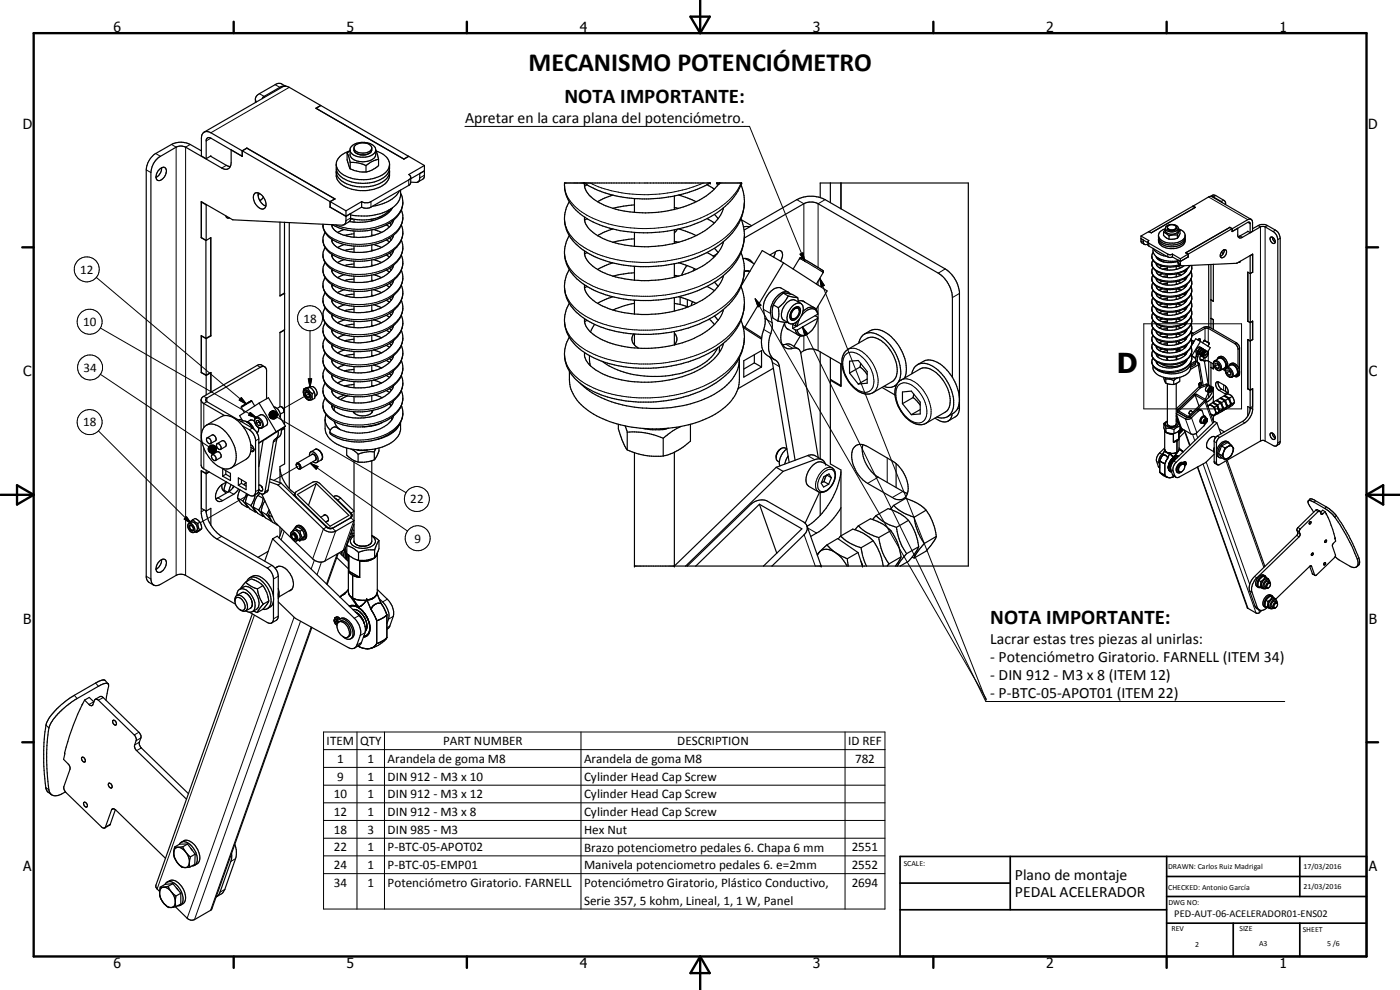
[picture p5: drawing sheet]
<svg xmlns="http://www.w3.org/2000/svg" width="420mm" height="297mm" viewBox="0 0 420 297" stroke-linecap="round" stroke-linejoin="round" font-family="sans-serif">
<defs><g id="words">
<text font-size="8.2" x="335.1" y="111.8">D</text>
<text font-size="7.9" x="158.6" y="21.3">MECANISMO POTENCIÓMETRO</text>
<g font-size="6.3">
<text x="169.4" y="30.9">NOTA IMPORTANTE:</text>
<text x="297.2" y="187.2">NOTA IMPORTANTE:</text>
</g>
<g font-size="4.7">
<text x="139.6" y="36.8">Apretar en la cara plana del potenciómetro.</text>
<text x="297.2" y="193.2">Lacrar estas tres piezas al unirlas:</text>
<text x="297.2" y="198.5">- Potenciómetro Giratorio. FARNELL (ITEM 34)</text>
<text x="297.2" y="204">- DIN 912 - M3 x 8 (ITEM 12)</text>
<text x="297.2" y="209.3">- P-BTC-05-APOT01 (ITEM 22)</text>
<text x="304.6" y="263.9">Plano de montaje</text>
<text x="304.6" y="269.3">PEDAL ACELERADOR</text>
</g>
<g font-size="4.2">
<text x="34" y="9.6">6</text>
<text x="104" y="9.6">5</text>
<text x="174" y="9.6">4</text>
<text x="244" y="9.6">3</text>
<text x="314" y="9.6">2</text>
<text x="384" y="9.6">1</text>
<text x="6.8" y="38.7">D</text>
<text x="410.6" y="38.7">D</text>
<text x="7" y="112.9">C</text>
<text x="410.8" y="112.9">C</text>
<text x="7" y="187.1">B</text>
<text x="410.8" y="187.1">B</text>
<text x="7" y="261.4">A</text>
<text x="410.8" y="261.4">A</text>
<text x="34" y="290.4">6</text>
<text x="104" y="290.4">5</text>
<text x="174" y="290.4">4</text>
<text x="244" y="290.4">3</text>
<text x="314" y="290.4">2</text>
<text x="384" y="290.4">1</text>
</g>
<g font-size="3.9">
<text x="24.1" y="82.1">12</text>
<text x="24.9" y="97.8">10</text>
<text x="91" y="96.8">18</text>
<text x="25.1" y="111.5">34</text>
<text x="24.9" y="127.9">18</text>
<text x="123.1" y="151">22</text>
<text x="124.4" y="162.8">9</text>
<text x="98" y="223.5">ITEM</text>
<text x="108.1" y="223.6">QTY</text>
<text x="133" y="223.5">PART NUMBER</text>
<text x="203.3" y="223.6">DESCRIPTION</text>
<text x="254.5" y="223.5">ID REF</text>
<text x="101.2" y="228.9">1</text>
<text x="110.3" y="228.9">1</text>
<text x="116.3" y="228.9">Arandela de goma M8</text>
<text x="175.3" y="228.9">Arandela de goma M8</text>
<text x="256.6" y="228.9">782</text>
<text x="100.1" y="239.5">10</text>
<text x="101.2" y="234.2">9</text>
<text x="110.3" y="234.2">1</text>
<text x="110.3" y="239.5">1</text>
<text x="116.3" y="234.2">DIN 912 - M3 x 10</text>
<text x="116.3" y="239.5">DIN 912 - M3 x 12</text>
<text x="175.3" y="234.2">Cylinder Head Cap Screw</text>
<text x="175.3" y="239.6">Cylinder Head Cap Screw</text>
<text x="100.1" y="244.8">12</text>
<text x="110.3" y="244.8">1</text>
<text x="116.3" y="244.8">DIN 912 - M3 x 8</text>
<text x="175.3" y="244.9">Cylinder Head Cap Screw</text>
<text x="100.1" y="250.1">18</text>
<text x="110.3" y="250.1">3</text>
<text x="116.3" y="250.1">DIN 985 - M3</text>
<text x="175.3" y="250.1">Hex Nut</text>
<text x="100.1" y="255.4">22</text>
<text x="110.3" y="255.4">1</text>
<text x="116.3" y="255.4">P-BTC-05-APOT02</text>
<text x="175.3" y="255.5">Brazo potenciometro pedales 6. Chapa 6 mm</text>
<text x="255.6" y="255.4">2551</text>
<text x="100.1" y="260.7">24</text>
<text x="110.3" y="260.7">1</text>
<text x="116.3" y="260.7">P-BTC-05-EMP01</text>
<text x="175.3" y="260.8">Manivela potenciometro pedales 6. e=2mm</text>
<text x="255.6" y="260.7">2552</text>
<text x="100.1" y="266.1">34</text>
<text x="110.3" y="266.1">1</text>
<text x="116.3" y="266.1">Potenciómetro Giratorio. FARNELL</text>
<text x="175.3" y="266.1">Potenciómetro Giratorio, Plástico Conductivo,</text>
<text x="255.6" y="266.1">2694</text>
<text x="175.3" y="271.4">Serie 357, 5 kohm, Lineal, 1, 1 W, Panel</text>
</g>
<text font-size="3.1" x="352.4" y="275.2">PED-AUT-06-ACELERADOR01-ENS02</text>
<g font-size="2.4">
<text x="271.2" y="259.7">SCALE:</text>
<text x="350.6" y="260.8">DRAWN: Carlos Ruiz Madrigal</text>
<text x="391.2" y="260.6">17/03/2016</text>
<text x="350.6" y="267.1">CHECKED: Antonio García</text>
<text x="391.2" y="266.7">21/03/2016</text>
<text x="350.6" y="271.4">DWG NO:</text>
<text x="351.6" y="279.3">REV</text>
<text x="372" y="279.4">SIZE</text>
<text x="391" y="279.6">SHEET</text>
<text x="358.7" y="284.1">2</text>
<text x="377.9" y="283.8">A3</text>
<text x="398.3" y="283.8">5 /6</text>
</g>
</g></defs>
<g fill="none" stroke="#000" stroke-width=".3">
<path d="M77.8 28.1l1.5 .8v.4M82.6 25.4l1.4 .8M86.8 26.2l-23.5 13.6M139.5 37.9h85.4l16.6 40.5M43.9 51l1.4 .8M46.7 46.1l1.5 .8M51.5 43.3l1.4 .9v128.4M57.1 43.3l-1.4 .9v128.4M63.3 41.4l-1.4 .9M67.9 49.6l-1.4 .8M77.9 59.9l.2 .2M106.2 45a1.97 1.97 0 0 0 2.1 1.5h1.2a1.97 1.97 0 0 0 2.1-1.5"/>
<path d="M122.7 54v1.6M127.4 52.6l-1.4 .8M177.1 54.9l1.6 .8a39 39 0 0 0 10.1 2.5 44.9 44.9 0 0 0 22.3-3.3M222.5 54.9a22.7 22.7 0 0 1-13.3 10.9 43.2 43.2 0 0 1-31.5-.4 14.5 14.5 0 0 1-7.9-7.4l-.4-2.6M239.1 59.9l2.1 1.2v16.6M247.6 59.9l-2.1 1.2v19.2M362.7 59.1l11.8 6.8M364.9 58.7l-.8 .4M105.2 65.4l-1.4 .8M111.3 60.5v1.6M120.9 60.7a7.8 7.8 0 0 1-5.3 6.5 19.5 19.5 0 0 1-9.6 1.5l-3.2-.5-2.1-.8M120.9 65.2a7.6 7.6 0 0 1-5.3 6.5 18.8 18.8 0 0 1-15.6-.1 4.9 4.9 0 0 1-3.1-4.1"/>
<path d="M120.9 69.7a7.5 7.5 0 0 1-4.9 6.3 18.9 18.9 0 0 1-15.1 .5 6.7 6.7 0 0 1-3.6-3l-.4-1.5M120.9 74.3a7.5 7.5 0 0 1-4.9 6.2 18 18 0 0 1-17.1-.6 4.3 4.3 0 0 1-2-3.4M120.9 78.8a8 8 0 0 1-5.8 6.7 18 18 0 0 1-16.2-1 4.4 4.4 0 0 1-2-3.5M223.4 70.7a13.1 13.1 0 0 1-3.9 8.9l-1.4 1.4-2.2 1.7a40 40 0 0 1-20.8 6.2h-2.7a36.2 36.2 0 0 1-16-3.9l-2.1-1.3a10.8 10.8 0 0 1-4.9-7.6v-.3M223.4 60.5a15.6 15.6 0 0 1-7.5 12 42.3 42.3 0 0 1-26.1 6.1 28.8 28.8 0 0 1-17.5-6.7l-.6-.7a8.6 8.6 0 0 1-2.3-5.6M240 77.5h.1M240 77.5l7 4.2M240.1 76.2l.9-.3 .5 2.5zM342.4 72.3l.7 .4M344.8 73v.8M345.7 79.2a3.8 3.8 0 0 0 3.7 2.8 8.3 8.3 0 0 0 7.7-2.3M345.7 76.9a2.25 2.25 0 0 0 1.3 2 9.5 9.5 0 0 0 7 .5"/>
<path d="M350.3 68.5a1.54 1.54 0 0 0 2.7 0M350.5 76.2v.9M353.5 78.7l.7 .4M367.2 76l-.1 .1M367.2 60.1l-.7 .5M372.1 70.8l.8 .4M374.5 66.7l.7 .4M377.6 67.7l.7 .4v64.2M380.4 67.7l-.7 .4v64.2M382.8 69l-.8 .5M384.2 71.5l-.7 .4M28.9 83.2l45.1 38.1"/>
<path d="M30.1 98.4l46.9 27M93 99.2v17M120.9 83.3a7.9 7.9 0 0 1-5.8 6.7 18.2 18.2 0 0 1-15.8-.8 4.5 4.5 0 0 1-2.4-3.6M120.9 87.8a7.7 7.7 0 0 1-5.3 6.5 20.6 20.6 0 0 1-11.3 1.3l-2.5-.6a6.2 6.2 0 0 1-4.9-4.9M120.9 92.3a8.2 8.2 0 0 1-5.8 6.7 19.3 19.3 0 0 1-14.2 .1 5.5 5.5 0 0 1-4-4.5M120.9 96.9a8.2 8.2 0 0 1-5.8 6.6 17.9 17.9 0 0 1-16.2-1 4.5 4.5 0 0 1-2-3.4M223.4 80.9a14.1 14.1 0 0 1-5.3 10.3 37.3 37.3 0 0 1-21.7 7.8l-4.6 .1a40.5 40.5 0 0 1-13.5-3 14.1 14.1 0 0 1-8.7-8.5l-.2-1.7M223.4 91a13.9 13.9 0 0 1-5.3 10.3 36.5 36.5 0 0 1-18.4 7.5l-4.6 .4-5.2-.1a35.5 35.5 0 0 1-12.1-3 14.5 14.5 0 0 1-8-7.6l-.4-2.4M225 81.4l-.7-.1-.9 .2M226.6 89.7l1.8 1.9-.9 .5zM226.6 89.7l69.5 120.1M229.1 92.8l2.2 1.3"/>
<path d="M229.2 98.8l2.1 1.3M229.6 95.6l2.1 1.2M239.9 93.2a.89 .89 0 0 0-.6-.9 .89 .89 0 0 0-1 .3 2.26 2.26 0 0 0-.9 3h1.1M240.8 98.1l1.6 2-.9 .5zM240.8 98.1l55.1 112.4h89.7M245.5 84.3v1.3M245.5 91.9v13.3M246 83.5l1.4 2.1-.9 .4zM246 83.5l49.9 126.6M247 81.7v.1M283.7 80.7l-2.1 1.3M287.9 88.1l-2.1 1.2"/>
<path d="M343.3 97.2h29.3v25.5h-29.3zM357.7 80.3a4.8 4.8 0 0 1-4.3 3.8 7.3 7.3 0 0 1-7.5-1.8l-.2-.9M357.7 82.5a4.7 4.7 0 0 1-4.3 3.9 7.1 7.1 0 0 1-7.5-1.8l-.2-.9M357.7 84.8a5 5 0 0 1-4.9 3.9 6.6 6.6 0 0 1-7-2.1l-.1-.6M357.7 87.1a4.8 4.8 0 0 1-4.3 3.7 7.3 7.3 0 0 1-7.5-1.7l-.2-.9M357.7 89.3a5 5 0 0 1-4.9 3.9 6.8 6.8 0 0 1-6.9-1.8l-.2-.9M357.7 91.6a3.6 3.6 0 0 1-2.2 3 8.7 8.7 0 0 1-9.1-.4l-.6-.9-.1-.5M357.7 93.9a4.4 4.4 0 0 1-3.7 3.6 7.5 7.5 0 0 1-8.1-1.6l-.2-.9M357.7 96.1a5 5 0 0 1-4.9 3.9 7.2 7.2 0 0 1-6.9-1.8l-.2-1M357.7 98.4a4.2 4.2 0 0 1-3.7 3.6 8.1 8.1 0 0 1-7.9-1.3l-.4-1.2M361.2 98.2l.4 .3v3.7M363 98.2l-.4 .3v4.2"/>
<path d="M30.1 112.3l32.5 21.7M61.2 118.9l.9 .5v1.1l-.9 .6v7.2M72.4 119.3l1.6 2-2.2-1.2zM77.2 109.6l.9 .6M92.5 113.7h1l-.5 2.5zM92.7 118.2l-7.7 4.4M120.9 101.3a8 8 0 0 1-5.8 6.7 18.1 18.1 0 0 1-16.2-.9 4.5 4.5 0 0 1-2-3.5M120.9 105.9a7.5 7.5 0 0 1-4.9 6.2 18.2 18.2 0 0 1-16.7-.3 4.5 4.5 0 0 1-2.4-3.7M120.9 110.4a8 8 0 0 1-5.8 6.7 19.2 19.2 0 0 1-13.8 .3l-1.3-.6a5 5 0 0 1-3.1-4.2M120.9 114.9a8 8 0 0 1-5.8 6.7 18.2 18.2 0 0 1-15.8-.8 4.5 4.5 0 0 1-2.4-3.6M120.9 119.4a8.1 8.1 0 0 1-5.8 6.7 19.4 19.4 0 0 1-11.3 1 8.7 8.7 0 0 1-6.7-4.2l-.2-1.2M223.4 101.2a15.3 15.3 0 0 1-7.9 12.3 33.9 33.9 0 0 1-11.3 4.7l-5.8 1-3.3 .2-5.3-.1a35.6 35.6 0 0 1-12-3.1 15.7 15.7 0 0 1-7.4-6.2l-.7-1.7-.3-2"/>
<path d="M231.8 108.8l2.1 1.2M235.9 103.3l2 1.2M241.2 100.7v4.5M253.6 106.5a3.3 3.3 0 0 1 4.7 .2 9.9 9.9 0 0 1 3.8 9.1 2.67 2.67 0 0 1-4.3 1.4 9.9 9.9 0 0 1-4.8-9.2zM254.5 104.8a5 5 0 0 1 5.7 2 9.7 9.7 0 0 1 2.8 9.8l-1 1.2M269.6 115.7a2.96 2.96 0 0 1 4.1-.1 9.9 9.9 0 0 1 4.3 9.4 2.67 2.67 0 0 1-4.3 1.4 9.7 9.7 0 0 1-4.7-9.6zM270.4 114a4.9 4.9 0 0 1 5.7 2 10.7 10.7 0 0 1 3.1 9.4l-.7 1.1-.6 .5M357.7 107.4a5 5 0 0 1-4.9 3.9 6.6 6.6 0 0 1-7-2.2l-.1-.6M357.7 100.6a4.6 4.6 0 0 1-4.3 3.8 7.3 7.3 0 0 1-7.5-1.7l-.2-.9M357.7 102.9a4.7 4.7 0 0 1-4.3 3.8 7.5 7.5 0 0 1-7.5-1.8l-.2-.9M357.7 105.2a4.6 4.6 0 0 1-4.3 3.7 7.3 7.3 0 0 1-7.5-1.7l-.2-.9M357.7 103h.3"/>
<path d="M358.9 105.6l.5 .2M359 106.9l.4 .3M359.1 106.2l.4 .2M359.6 109.1l.4 .3M360.5 107.9l.4 .3M361.3 102.2l1.6 .9M361.3 105.7l-.1-.3-.4 .3v.4l.2 .1M361.6 107.3v1M361.9 115.3l.5 .3M362.6 103.7v.2M362.6 105.3v3M362.8 116.6l.5-.4a.67 .67 0 0 1 .5 .7 .67 .67 0 0 1-.5 .7 .42 .42 0 0 1-.6 0 .42 .42 0 0 1-.1-.6z"/>
<path d="M362.9 103.1h.1M363.5 116.1a1.07 1.07 0 0 0-.9 1.6M364.6 108.5a1.65 1.65 0 0 1 1.3 2.5 1.71 1.71 0 0 1-1.3-2.5zM364.6 108.2a1.91 1.91 0 0 1 1.7 2.9M366.6 116.8l-.7 .3M367.2 115.5v1.6M367.9 110.6a1.59 1.59 0 0 1 2 1.9 .82 .82 0 0 1-.9 .7 .82 .82 0 0 1-.8-.7 1.84 1.84 0 0 1-.3-1.9zM368.1 110.3a1.9 1.9 0 0 1 1.7 2.9M368.2 117.7l-.6 .4M371.1 102.9l-.5 .2M372 104.5l-.5 .3M372 112.1l-.1 .1"/>
<path d="M29.5 129.3l27.9 27.8M61.2 134.4v6.3M62.4 134.7l2.3 .7-2.2-.4zM62.5 135l2.2 .4-2.1-.2zM62.5 134.4l2.2 1-2.3-.7zM62.6 135.2l2.1 .2-2 .1zM62.6 135.3h2.1M62.6 134.2l2.1 1.2-2.2-1zM62.7 135.5l2-.1-1.8 .3zM62.7 135.6h2M62.8 133.9l.1-.1 1.8 1.6zM62.8 133.9l1.9 1.5-2.1-1.2z"/>
<path d="M62.9 135.7l1.8-.3-1.6 .4zM62.9 133.8l.2-.2 1.6 1.8zM63.1 135.8l1.6-.4-1.4 .5zM63.1 133.6l.3-.1 1.3 1.9zM63.3 135.9l1.4-.5-1.1 .6zM63.4 133.5h.3l1 1.9zM63.6 136l1.1-.6zM63.7 133.5h.3l.7 1.9zM63.8 136l.9-.6zM64 133.5l.2 .1 .5 1.8zM64.1 135.9l.6-.5zM64.2 133.6l.3 .1 .2 1.7z"/>
<path d="M64.3 135.8l.4-.4zM64.5 133.7l.2 .2v1.5zM64.7 133.9v1.5zM64.7 135.4l-.2 .2zM64.8 134.2l-.1 1.2zM64.9 134.9l-.2 .5zM64.9 134.7l-.2 .7zM64.9 134.4l-.2 1zM75.1 123.7l1.9 1.7-2.4-.8zM75.6 120.4l-3.2 1.9M75.8 128.4l-1 .5M76.2 134.9l-.8 .5"/>
<path d="M76.7 125.5a1.9 1.9 0 0 1 1.9 2.5l-.2 .3a1.92 1.92 0 0 1-1.7-2.8zM76.8 125.2a2.11 2.11 0 0 1 1.8 3.2M77.7 131.7l-1 .5M80.9 123.9l-.1 .5zM80.9 123.9l-.1 .7zM80.9 123.9l-.1 1zM80.9 123.9v1.2zM80.9 123.9l.2 1.5zM80.9 123.9l.4 1.7-.2-.2zM80.9 123.9l.7 1.8-.3-.1zM80.9 123.9l.9 1.8h-.2zM80.9 123.9l1.2 1.9-.3-.1z"/>
<path d="M80.9 123.9l1.5 1.8-.3 .1zM80.9 123.9l1.7 1.7-.2 .1zM80.9 123.9l1.9 1.6-.2 .1zM80.9 123.9l2.1 1.4-.2 .2zM80.9 123.9l2.2 1.1-.1 .3zM80.9 123.9l2.3 .9-.1 .2zM80.9 123.9l2.4 .6-.1 .3zM80.9 123.9l2.3 .3 .1 .3zM80.9 123.9l2.2 .1 .1 .2zM80.9 123.9l2.1-.2 .1 .3zM80.9 123.9l1.9-.3 .2 .1zM80.9 123.9l1.7-.5 .2 .2z"/>
<path d="M80.9 123.9l1.4-.6 .3 .1zM80.9 123.9l1.2-.7 .2 .1zM80.9 123.9l1.2-.7zM80.9 123.9l.9-.6zM80.9 123.8h2.2M80.9 123.7h2.1M81.1 123.7l.2-.2-.4 .4zM81.1 123.7l-.2 .2zM81.3 123.5l.2-.1-.6 .5zM83 132.1l-1 .5M83.1 125.1l38.8 22.7M84.1 125l-.1 .1"/>
<path d="M89.5 139.9l-7.3 4.2M93.1 139l2.4 1-.6 .8zM93.1 139l29.2 20.3M93.5 136.4l.1-.1a1.08 1.08 0 0 1 1.2 .6 1.08 1.08 0 0 1-.3 1.3M93.6 136.4a1.17 1.17 0 0 1 1 1.7M94.5 134.9a2.08 2.08 0 0 1 2.2 1.9v.8l-.4 .4M120.9 124a7.4 7.4 0 0 1-5 6.3 18.7 18.7 0 0 1-16.6-.4l-.3-.2M242.4 136.7l2.1 1.2M266.3 137.4v7.4M287.9 122.3l-.6 .4M347.1 138.5l.7 .4M347.6 140l.5 .2"/>
<path d="M348 135.9l.7 .4M350.3 127.2l.1 .1a1.67 1.67 0 0 0 2.4 .3l.2-.4M352.2 138.3l.8 .4M353 122.7l.5 .4M353.3 126l.3 .2M353.5 123.7l-.5 .4 1.6 4.5M355.2 138.7l.2 .1M355.5 129.1l1.7 4.5M356.2 125.3l-.4 .4 1.6 4.5M357.2 125v.1M357.2 125.1l.4 .2 1.6 4.5M357.9 130.3l.7 1.9"/>
<path d="M359 130l.4 1.4M359.1 123.1l.5 .3M361 139.2l16 44.7M361.4 126l.3-.3a.51 .51 0 0 1 .7 .2 .51 .51 0 0 1-.2 .7 .47 .47 0 0 1-.6 .5 .47 .47 0 0 1-.4-.6zM361.6 120.6l2.3 6.4M361.9 120.1l.6 .4M362 138.6l13.1 36.7M362.2 125.5a1.06 1.06 0 0 0-1 1.6M364.4 132.5l.7 .3M364.4 138.4l.7 .5M365.3 130.8l.7 .4M367.9 138.3l11.4 31.9"/>
<path d="M372.9 126.4l.7 .5M375.2 122.4l.8 .4M384.2 132.5l-.7 .3M55.3 155.7l.7-.6 1.4 2zM61.3 153l-.9 .6M65.4 149.4l1.4 .8M68.7 147.5l1.4 .8M74.6 148.5l-14.5 8.3M77.7 146.9l-1 .6M80.5 147l-1 .5M85.3 159.4l-.9 2.6M88.5 148.3l-.5 .2"/>
<path d="M88.9 149.1v.3M97.9 157.9v.2M98 158.2l-.9 .5-3.3 9M99.8 158.5l.9 .9-3.2 8.9M102.3 149.5l-1 .5M105.3 155.3l.9 .9-3.2 9M106.2 153.4l-.9 .7M242.4 158.4l2.7 1.5M246.9 142.1a2.36 2.36 0 0 1 3.2-.9 4.6 4.6 0 0 1-1.8 5.7 1.69 1.69 0 0 1-2.1 .5 1.69 1.69 0 0 1-.8-2.1 5.9 5.9 0 0 1 1.5-3.2zM249.7 140.4a3.9 3.9 0 0 0-4.3 2.8 3.6 3.6 0 0 0 .2 4.4M263.6 143.2l-3.2 1.8M271 147.4l-3.2 1.9"/>
<path d="M351.4 140.9l.7 .5M351.9 142.4l.7 .4M359.4 140.1l15.2 42.4M389.2 159.2l.7 .4M389.5 159.8l.7 .4M389.5 158.3l.7 .4M394.8 150.2l-.4 .5M394.9 153.1l.7 .4M396.3 153.7l.7 .4M398 152.1l-.4 .5M401.1 154.7l-.5 .5M43.9 172.9l1.4 .8"/>
<path d="M66.5 160.9l-1.4 .8M72.5 177.8a2.57 2.57 0 0 1 2.9 2.1l.3 1.5-.2 .8-.3 .3M81.6 169.6l-1.4 .8M83.5 172.9l-1.4 .8M87.8 160.1a1.2 1.2 0 0 1 1 1.7M94.3 168.1l-.9 2.6M96.5 168.7l-1.3 3.7M101.2 166.2l-3.2 9M105.7 160.1l-.6 .3M106.2 162.3a2.53 2.53 0 0 0 3.3 1.6 2.15 2.15 0 0 0 2.1-1.6M116.2 179.8l-1.4 .8M241.3 160.4l3.4 9.4"/>
<path d="M375 177.3l.7 .4M376.5 173l.7 .4M380.6 174.5a1.17 1.17 0 0 0-1.1 1.7M389.2 160.7l.7 .4M393.3 169.8l.3 .2M393.9 172.1l.6 .4M400.7 161.4h.1M400.7 161.4v.1M407.8 167.3l-.5 .4M76.4 184.6l-29.3 82.1M83.5 184.9l-1.4 .8M88.3 185.2l-32.1 90.3"/>
<path d="M90.2 186.4l-31.8 89.5M93.4 188.1l-30.2 85M101.8 185.3l-.4 .3M107.8 184.7l-1.5 .8M108.5 192.7l-1.4 .8M109.5 189.9l-1.4 .8M117 187.8l-.9 .5M118 185l-1.4 .8M376.6 181.9l.7 .4M377.7 182.9l.3 .9M382.7 180.4a1.17 1.17 0 0 0-1 1.8M13.8 217.6l.9 .8"/>
<path d="M22.3 208.6l.8 1M28.1 210.6l-1.4 .8M28.7 204.9l.8 1M31 209.3l-1.5 .8M41.7 219.7l-1.4 .8M97.1 219.6h168.5v53.2h-168.5zM107.1 219.6v53.2M115.4 219.6v53.2M174.4 219.6v53.2M253.6 219.6v53.2M13.7 236.3l1 .7M19.4 225.9v.2"/>
<path d="M41.8 222.7l-1.4 .8M42.3 221.4l-1.5 .8M42.4 224.4l-1.4 .8M97.1 224.9h168.5M97.1 230.3h168.5M97.1 235.6h168.5M33.1 247.3l-1.4 .8M34.1 242.7l-.6 .3M70.7 257.6l-1.4 .8M97.1 240.9h168.5M97.1 246.2h168.5M97.1 251.5h168.5"/>
<path d="M97.1 256.8h168.5M67.5 266.9l-1.5 .8M97.1 262.1h168.5"/>
<circle cx="26" cy="80.8" r="3.7"/>
<circle cx="26.9" cy="96.5" r="3.8"/>
<circle cx="93" cy="95.5" r="3.8"/>
<circle cx="27" cy="110.3" r="3.8"/>
<circle cx="26.9" cy="126.6" r="3.8"/>
<circle cx="125.1" cy="149.7" r="3.8"/>
<circle cx="125.4" cy="161.5" r="3.7"/>
</g>
<g fill="none" stroke="#000" stroke-width=".35">
<path d="M76.7 29.8l.3 .8M85.5 25.8l-1.2 .2-5 2.9-.6 .7M85.7 25.8a2.49 2.49 0 0 0-2.5-.7l-6.2 3.6a2.23 2.23 0 0 0-.3 2M94.8 32.5l26.4 15.3 1.5-.9 4.7 2.8M94.9 32.5l1.4-.8 26.3 15.2M96.2 31.6l-9.4-5.4-.9-.3h-.8l-23.8 13.7M96.2 31.6v.1M96.2 31.6l-1.4 .9M47.9 50.8a1.09 1.09 0 0 1 1.3-.6 1.09 1.09 0 0 1 .7 1.2 2.85 2.85 0 0 1-2.5 2.7 2.01 2.01 0 0 1 .3-3zM48.5 50.3a3.2 3.2 0 0 1-1.7 3M60.4 45.3l-3.3-2a6.1 6.1 0 0 0-5.6 0l-4.8 2.8a6.4 6.4 0 0 0-2.8 4.9v122.3l.2 .6a3.1 3.1 0 0 0 2 1.7M63.2 46.9l5 2.9 .9 .2"/>
<path d="M63.3 46.9l-1.4 .7M69.4 45v3.8a1.73 1.73 0 0 1-.9 1.8 1.73 1.73 0 0 1-2-.2l-10.8-6.2a3.1 3.1 0 0 0-2.8 0l-4.7 2.7a6.1 6.1 0 0 0-2.9 4.9v121.9a1.75 1.75 0 0 0 .9 1.9 1.75 1.75 0 0 0 2-.3l5.2-2.9h1.7l15.6 8.9M72.7 45.3v1.6M72.7 45.3l-9.4-5.5a1.73 1.73 0 0 0-2-.2 1.73 1.73 0 0 0-.9 1.8v5.4l1.5 .8M72.7 46.9l-9.4-5.5-.7-.1-.6 .3-.1 .4v5.6M72.7 45.3l31.1 17.9M72.7 46.9h.1M74.1 44.5l26.4 15.2-1.5 .8v1.6M74.1 44.4l-1.4 .9M77.5 57.9a3.9 3.9 0 0 0 2.3 3.9M77.5 57.9a1.08 1.08 0 0 0-1.1 .2 1.08 1.08 0 0 0-.4 1.1 3.7 3.7 0 0 0 2.9 3.5 1.93 1.93 0 0 0 .4-3.1l-.2-.4M77.5 57.9l.8 .5 .8 .8"/>
<path d="M77.8 58l-.3 .6M79.1 59.2l-1.1 1M100.5 59.7h.1M101 50.9a4.2 4.2 0 0 0 .4 3.2 9.6 9.6 0 0 0 9.5 2.9 6.4 6.4 0 0 0 6-4v-1.5M104.2 45.9l.9-.6a4.8 4.8 0 0 0-3.9 6.3 8.9 8.9 0 0 0 8.4 3.4 7.5 7.5 0 0 0 7.2-3.8l.1-1.9M104.2 45.9l.9 2.9M104.2 45.9v2.2l.9 2.6M105.1 48.8a8.8 8.8 0 0 1 4.7 .9M105.1 50.7l2.9 .9h1.8M105.1 48.8v1.9M109.8 49.7v1.9M111.6 44.4a1.86 1.86 0 0 1-2.1 2.1h-1.2a1.78 1.78 0 0 1-1.8-.9 1.78 1.78 0 0 1 .2-2 3.2 3.2 0 0 1 4.9 .8 2.79 2.79 0 0 1-3.7 1.4l-1.2-.5-.5-.6"/>
<path d="M112.8 45a2.58 2.58 0 0 1-.7 2.6 5.7 5.7 0 0 1-6.6-.2l-.4-.8v-1.9a3.9 3.9 0 0 1 4.7-1.9 2.62 2.62 0 0 1 2.9 2.5 3.4 3.4 0 0 1-3.1 1.9 4.1 4.1 0 0 1-4.4-1.6l-.1-.6M112.8 45.1l.8 2.7M112.8 45.3a5.3 5.3 0 0 1 4.1 3.9 4.3 4.3 0 0 1-3.2 3.8 11.5 11.5 0 0 1-11.9-1.5l-.5-.8-.4-1.1M113.6 47.8l-2.3 .8-1.5 1.1M113.6 47.8v1.9l-1.9 1.3-1.9 .6M116.9 50.9a4.5 4.5 0 0 1-3.7 4.5 11.5 11.5 0 0 1-11.4-1.8l-.5-.7-.4-1.2M119.8 57.2a9.7 9.7 0 0 1-6.5 4.4l-1.5 .3M120.2 57v1.8a6.9 6.9 0 0 1-4.7 4.8 18.1 18.1 0 0 1-10.3 .9M120.2 58a6 6 0 0 1-.2 5.8l-1.8 2.2M122.6 46.9h.1M122.6 46.9l-1.4 .8M123.3 53.3l-.4 .5-11.8 6.8-1.7 .2-.9-.3"/>
<path d="M126 52.1v1.3a1.12 1.12 0 0 1-1.1 1.3h-1.6M127.4 49.7l-.1 3.4-.3 .6-1.6 .9M127.4 51.3l-4.1 2.3M127.4 49.7l-4.7 2.7 .6 .7v1.7l-.4 .7-11.6 6.6a2.99 2.99 0 0 1-2.8 0M175.3 54.9l.9 .6M175.4 55a6.9 6.9 0 0 0 4.5 5.8 29.6 29.6 0 0 0 16.8 3l5.6-.9M176.2 55.4l-.8 .5M183.9 58.5l-2.5 .9-2 1.1M190.4 59.6v4.1M202.4 58.8v4.1M203.7 58.5l5.2 2M212.2 55.4l2.2 1.3"/>
<path d="M215.5 55.4l-.4-.5h7.5a22 22 0 0 1-13.1 11.9 41.2 41.2 0 0 1-31.5-.2 13.8 13.8 0 0 1-8.6-10.1v-1.6h43.8a41 41 0 0 1-35.2 1.5l-1.8-.9M215.9 54.9a22.8 22.8 0 0 1-13.6 8M222.4 55.4a14.5 14.5 0 0 1-4.9 16.8 32.8 32.8 0 0 1-13.8 6.7M246.2 59.3v-4.4h44.4v114.9h-100.2v-34M249.2 54.9v5.9M252.4 54.9v7.8M363.3 58.9a1.25 1.25 0 0 1 1.6-.2l2.5 1.5 .4 .7-.1 .4M363.5 58.9l12 6.9M60.4 71.3l1.4 .8M60.4 71.3h.1M60.4 71.3l1.5 .8M60.4 60.6v10.7"/>
<path d="M60.4 60.6l1.5 .9M60.5 60.6h-.1M61.8 72.1h.1M61.8 72.1v29.4M61.9 72.1l1.4-.8v29.5M61.9 61.5v10.6M62 61.4l-.1 .1M67.8 64.8l.3 .5 .8 .1M84 66.6v22.2l1.4-.8M85.4 66.7v21.2l-1.4 .8M86.8 66.8v79.8M97.6 69.7a4.8 4.8 0 0 0 2.2 6.8 16.4 16.4 0 0 0 12.3 1.4"/>
<path d="M97.6 74.3a4.8 4.8 0 0 0 2.2 6.7 17.2 17.2 0 0 0 12.3 1.4M97.6 78.8a4.8 4.8 0 0 0 2.2 6.7 14.2 14.2 0 0 0 7 1.9h2.7l2.6-.5M99 62.1l4.8 2.8M99.1 62.1h-.1M99.1 62.1l4.7 2.8M99.1 60.5v1.6M99.6 71.8a2.78 2.78 0 0 0 1.8 2.5M99.6 67.4v.2M99.6 76.3a3.3 3.3 0 0 0 2.7 3l1.8 .6 2.1 .3M99.8 67.4l1.8 .9 1.8 .6M99.9 67.5l-.3 .2M99.9 72l-.3 .2"/>
<path d="M99.9 76.5l-.3 .2M101.4 74.3l2 .8 2.8 .6M103.3 73.4l-2 .9M103.4 68.9l2.8 .4M103.4 77.9l-2.1 .9M103.4 68.9l-2.1 .8M103.8 64.9l1.4-.8v1.6l-.4 .8M103.8 63.2v3a1.18 1.18 0 0 1-1.1 1.4l-32.8-1.6-9.5-5.5v10.8M104.8 66.5l-1.5 .9M105.8 65.7l-.6 .1M106.2 65.8v.8M106.2 69.3v1.9"/>
<path d="M106.2 73.8v1.9M106.2 78.4v1.8M106.2 70.1l-2.9 .5M106.2 74.7l-2.9 .4M106.2 79.2l-2.9 .5M108.5 60.5l-4.7 2.7M108.5 62.1l-4.7 2.8M108.5 60.5v1.6M111.6 65.8v.5M111.6 69v1.8M111.6 73.5v1.8M111.6 78v1.8"/>
<path d="M111.6 66l.5 .1M111.6 70.5l.5 .1M111.6 75l.5 .1M111.6 79.5l.5 .2M112.1 77.9l2.4 .9M112.1 73.4l2.4 .9M112.1 68.9l2.4 .8M114.1 65l.4 .2M115.9 67.5a18.2 18.2 0 0 1-9.7 1.8M115.9 67.5l1 .6M115.9 72l1 .6M115.9 76.5l1 .6"/>
<path d="M116.6 63.3l.3 .2M116.6 63.3a12.2 12.2 0 0 1-11.4 2.2M116.9 75.9l.5 .6M116.9 71.4l.5 .6M116.9 66.9l.5 .6M116.9 62.9l-.3 .4M117.2 62.7l.2 .3M117.8 62.4a10.9 10.9 0 0 1-9.5 4.3l-3.5-.2M118.1 66a8.1 8.1 0 0 1-6.2 4.7 13.6 13.6 0 0 1-11.5-1.6l-.8-1.5M118.1 79.5a8.1 8.1 0 0 1-6.3 4.8 18.7 18.7 0 0 1-6.8 .3 6.7 6.7 0 0 1-5.4-3.2v-.6M118.1 75.1a5.4 5.4 0 0 1-2.1 2.8 15 15 0 0 1-9.8 2.3M118.1 70.5a8.1 8.1 0 0 1-6.4 4.7l-3.2 .5h-2.3"/>
<path d="M118.2 66l-2.3 1.5M120.5 63a7 7 0 0 1-3.8 8.6 19 19 0 0 1-10.7 2.2 14.6 14.6 0 0 1-6.3-1.9 5.3 5.3 0 0 1-2.8-4.6M120.5 67.5a7 7 0 0 1-3.6 8.5l-2.9 1.3-1.9 .6M120.5 72a6.8 6.8 0 0 1-3.1 8.2l-.5 .3M120.5 76.5a6.7 6.7 0 0 1-3.1 8.2l-2.8 1.4-2.5 .8M170.8 70.7a21 21 0 0 0 14.3 8.4l2.8 .5a43.4 43.4 0 0 0 11.3 .1l4.5-.8M170.8 60.5a9.6 9.6 0 0 0 0 10.2M170.8 70.7a10.5 10.5 0 0 0 3.7 14.1l.9 .7M175.4 65.2v.9M175.4 75.3v.9M175.4 76.2a7 7 0 0 0 3.5 4.4l1.9 1.1 3.1 1.1M175.4 66.1a7.6 7.6 0 0 0 4.8 5l3.7 1.6"/>
<path d="M176.2 65.6l-.8 .5M176.2 75.8l-.8 .4M183.9 78.9l-4.5 2M183.9 68.7l-2.5 .9-2 1.1M183.9 72.7l3.6 .8 2.9 .4M190.4 69.7v4.2M190.4 79.9v4.2M190.4 61.5l-6.5 1M190.4 71.7l-6.5 1M202.4 69v4M202.4 79.1v4.1M202.4 62.2l1.3 .3"/>
<path d="M202.4 72.4l1.3 .3M203.4 68.7l-1 1.3M203.7 78.9l5.2 2M203.7 68.7l5.2 2M206.2 79.7l-1.6 2.9M212.2 75.8l2.2 1.2M212.2 65.6l2.2 1.3M214.4 74.5l1.1 1.3M214.4 64.3l1.1 1.3M215.2 76.2l-1.2 .6M217.2 72.5a13.4 13.4 0 0 1-6.3 7.3 35.4 35.4 0 0 1-20.5 4.3M217.2 62.3a14.8 14.8 0 0 1-8.8 8.7 37.3 37.3 0 0 1-18 2.9"/>
<path d="M222.4 65.6a14.3 14.3 0 0 1-3.5 15.5 31.4 31.4 0 0 1-15.2 7.9M222.4 75.8a14.3 14.3 0 0 1-3.5 15.4 35 35 0 0 1-21.3 9l-5.3 .1-4.4-.4a29.9 29.9 0 0 1-12-3.9l-1.8-1.4a13 13 0 0 1-3.3-3.6M222.5 66l3.1 1.7M223 77.6a2.72 2.72 0 0 1 2.8 1.3M223.3 69l15.8-9.1a9.3 9.3 0 0 1 8.5 0l36.1 20.8a9.6 9.6 0 0 1 4.2 6.8v35.3l-.7 1.9-2.6 1.6M223.4 71.4l17.8-10.3a4.6 4.6 0 0 1 4.3 0l36.1 20.9a9.3 9.3 0 0 1 4.2 7.3v23.9M223.6 77.5l2.8 1.7M223.6 77.6h.1M225.1 68l-2 .1M231 76.5l2-1.1a1.23 1.23 0 0 1 1.5 0 1.23 1.23 0 0 1 .3 1.6l-.5 1.4M232.7 75.6l-.6 1.5M235.2 78.9l13 8.4-3.3 5.5"/>
<path d="M235.2 78.9l-6.4-3.7-6.3 10.5M235.2 78.9l-11.6 19.3M342.4 70.8l.1 1.9 .9 .6M342.4 70.8l2.4 1.4-.3 .3v1l.3 .3 5.7 3.3 .6 .2 .8-.2M343.4 73.3h1.1M344.5 72.8l-2.1-1.2 .7 .5 .3 1.2M344.5 72.6l6.1 3.7 .7 .2 .6-.3M344.8 69.5l-2.4 1.3M346 74.5a2.45 2.45 0 0 0 1 2.5M346 78a2.3 2.3 0 0 0 1 3.3M346.1 75.7a2.29 2.29 0 0 0 1.1 3.5M346.2 74.6a4.9 4.9 0 0 0 4 2.4"/>
<path d="M347 77a8 8 0 0 0 6.5 1.2M347 77l.3 .6 .5 .4 1.5 .6 2.2 .2 2-.4M347 79.3v.1a5.2 5.2 0 0 0 5.5 1.5l.7-.1M347 79.1v.2M347.2 79.2l1.7 .7M347.2 79.2l-.2 .1M347.7 71.8a2.89 2.89 0 0 0 3 2.7 4.4 4.4 0 0 0 4.9-1.9l.1-.8M347.7 77.5l1.2 .9M347.7 70.7a3.3 3.3 0 0 0 3.2 2.2 4.5 4.5 0 0 0 4.7-1.9l.1-.3M347.7 71.8a3.1 3.1 0 0 0 3.5 2.2 4.1 4.1 0 0 0 4.4-2l.1-.2M347.7 71.5v.3M348.1 77.9l-.2 .1"/>
<path d="M348.9 78.5h.1M348.9 79.9l-1 .4M348.9 78.4l.4 .2M349.2 69.7l1.6 1.1M349.2 69.7a1.68 1.68 0 0 0 1 1.8l.6 .3M349.7 68.6a2.27 2.27 0 0 0-2.1 2.1 2.27 2.27 0 0 0 1.8 2.4 5.6 5.6 0 0 0 6-1.1 2.3 2.3 0 0 0-1.8-3.4M349.7 68.5l.1 .2M349.7 68.7l-.5 1M350 67.9a2.59 2.59 0 0 1 3.6 .3v1.1a2.39 2.39 0 0 1-3.8 0zM350.3 68.5a1.5 1.5 0 0 0 2.7 0M350.3 68.5a1.45 1.45 0 0 1 1.2-1.2 1.45 1.45 0 0 1 1.5 .6v.6M350.3 68.3a1.62 1.62 0 0 0 2.7 0"/>
<path d="M350.8 70.8v1M351.9 77.1l2.3 1.3M351.9 76.2l2.3 1.4M351.9 76.2v.9M353 79.9v.9M353.3 79.9l1.2 .4M353.3 70.5v1M353.3 70.5h-1.2l-1.3 .3M353.3 71.5l-.9 .3h-1.6M353.6 68.7a2.41 2.41 0 0 1-3.8 0M353.6 68.7l.5 .4M354.1 69.1a3.1 3.1 0 0 1-.8 2.4"/>
<path d="M354.1 69.1l-.8 1.4M354.2 78.4l-.7-.4 .1 1.1 .9 .6M354.2 77.6v1.7l.3 .4M354.3 79.6l-3 .5-2.4-.2M355.4 79.8l-.9 .5M355.6 71.5l.1 .3M355.9 75.8v.1M355.9 75.8l.7 .4M355.9 75.9l.7 .3M356.6 77v.1M356.6 76.2l-2.4 1.4M356.6 77.1l-2.4 1.3"/>
<path d="M356.6 76.2v.9M357.2 79.7l-.9 1M357.6 79.6a3.9 3.9 0 0 1-3.1 4.4l-1.2 .4M358 61.8l.7 .4-13.2 7.6-.7-.3M358 61.8l-13.2 7.7M362.7 79.4v18.7M363.4 79.4v19M364.1 79.3v11.1l-.7-.4 .7 .3M366.6 75.6l.5 .5M366.8 60.8l-2.9-1.8-.8-.1-5.1 2.9M366.8 75.3a.72 .72 0 0 1 1.1-.3 .72 .72 0 0 1 .1 1.1 1.16 1.16 0 0 1-1.7 1l-.1-.6zM367.1 76.1l-.9 .8"/>
<path d="M367.2 75l.2 .3M367.4 74.9v.5M367.4 75.4l-.3 .7M367.8 60.9v.5M369.1 68.2l.7 .4v.9l1.7-1v2.2l.1 .4 .5 .3 .5-.1 5.7-3.2 1.2-.1 2.8 1.6 .7 .8 .4 1.2 .1 61.2a.86 .86 0 0 1-.4 1 .86 .86 0 0 1-1.1-.2l-2.5-1.4h-.8l-12.9 7.3-.4-.1M369.1 68.2l-13.2 7.6M369.1 68.2l.7 .4v.9M369.1 68.2h.1M369.1 68.2l-13.2 7.7M369.8 69.4v.1M369.8 69.5l5-2.9 .4 .4v2.8M371.2 79l-16.7 .7"/>
<path d="M371.2 79h.1M371.3 79l4.7-2.8v5.5M372.3 78.4l-.3 .3h-.3M374.5 69.5l.7 .3M374.6 69.4l-3.1 1.6M375.1 76.7h.1M375.2 76.7v40.3M375.2 69.8l.7-.4v-2.7a.89 .89 0 0 0-.7-1l-.7 .2-17.9 10.3M375.9 76.3h.1M375.9 68.6l2.3-1.2h1.3l3.3 1.6a3 3 0 0 1 1.4 2.5v61l-.3 .8-.8 .5M375.9 76.3v5.4M375.9 76.3l-.7 .4"/>
<path d="M381.2 71.3a1.06 1.06 0 0 1 1.3 .4 1.06 1.06 0 0 1-.2 1.4 1.47 1.47 0 0 1-1.1-1.8zM381.9 71.2l.1 .6 .7 .8M85.3 99h.1M85.3 87.9l.1 .1M85.4 99v28.4M85.4 99l-1.4 .8M85.4 88v10.9l-1.4 .8v22.3M97.6 83.3a5 5 0 0 0 2.7 7 15.1 15.1 0 0 0 6.5 1.6l3.3-.1 2-.4M97.6 87.8a4.8 4.8 0 0 0 2.2 6.7 16.9 16.9 0 0 0 12.3 1.5M97.6 92.3a4.8 4.8 0 0 0 2.2 6.8 16.9 16.9 0 0 0 12.3 1.4M99.6 89.9v.5l.4 .8 1.4 1.2M99.6 94.4v.5a4.9 4.9 0 0 0 3.8 2.8l2.8 .6"/>
<path d="M99.6 98.9v.7l.4 .6 1.4 1.2M99.6 85.3a3.1 3.1 0 0 0 2.4 2.9l1.7 .6 2.5 .4M99.9 81l-.3 .2M99.9 85.6l-.3 .2M99.9 90.1l-.3 .2M99.9 94.6l-.3 .2M99.9 99.1l-.3 .2M101.4 92.4a12.2 12.2 0 0 0 4.8 1.4M103.4 96l-2.1 .9M103.4 91.4l-2.1 .9M103.4 86.9l-2.1 .9M103.4 82.4l-2.1 .9"/>
<path d="M106.2 82.8v1.9M106.2 87.4v1.8M106.2 91.9v1.9M106.2 96.4v1.9M106.2 83.7l-2.9 .5M106.2 88.3l-2.9 .4M106.2 92.8l-2.9 .4M106.2 97.3l-2.9 .4M111.6 82.5v1.8M111.6 87v1.8M111.6 91.6v1.7M111.6 96.1v1.8"/>
<path d="M111.6 84.1l.5 .1M111.6 88.6l.5 .1M111.6 93.1l.5 .1M111.6 97.6l.5 .1M112.1 82.4l2.4 .9M112.1 96l2.4 .9M112.1 91.4l2.4 .9M112.1 86.9l2.4 .9M115.9 81l1 .6M115.9 85.6l1 .5M115.9 90.1l1 .5M115.9 94.6l1 .6"/>
<path d="M115.9 99.1l1 .6M116.9 80.5l-2.3 1.1-2.5 .8M116.9 89.5l-2.3 1.2-2.5 .7M116.9 94l-2.9 1.4-1.9 .6M116.9 98.6l-2.3 1.1-2.5 .8M116.9 98.6l.5 .5M116.9 94l.5 .6M116.9 89.5l.5 .6M116.9 85l.5 .6M116.9 80.5l.5 .5M118.1 97.7a8.4 8.4 0 0 1-6.4 4.7l-3.6 .5-1.9-.1M118.1 93.1a8.1 8.1 0 0 1-6.4 4.7l-2.7 .5h-2.8"/>
<path d="M118.1 88.6a8.3 8.3 0 0 1-6.4 4.7l-2.2 .4-3.3 .1M118.1 84.1a8.6 8.6 0 0 1-6.8 4.8l-2.8 .4-2.3-.1M120.5 81a6.8 6.8 0 0 1-3.1 8.2l-.5 .3M120.5 99.1a7 7 0 0 1-3.6 8.5M120.5 85.6a6.9 6.9 0 0 1-3.6 8.4M120.5 90.1a6.9 6.9 0 0 1-3.6 8.5M120.5 94.6a6.7 6.7 0 0 1-3.1 8.1 17.7 17.7 0 0 1-17.6 .8 4.8 4.8 0 0 1-2.2-6.6M170.8 80.9a9.6 9.6 0 0 0 0 10.1M175.4 85.5a33.6 33.6 0 0 0 16.9 4.7 42 42 0 0 0 9.9-.9l1.5-.3M175.4 85.5v.9M175.4 95.6v1M175.4 86.4a7.7 7.7 0 0 0 4.8 5.1 25.3 25.3 0 0 0 10.2 2.7"/>
<path d="M176.2 85.9l-.8 .5M176.2 96.1l-.8 .5M178.5 97.3l-1.3 2.3M183.9 89l-4.5 2M183.9 82.8l3.6 .9 2.9 .4M190.4 90v4.2M190.4 91l-2.9 .7-3.5 1.3M190.4 81.8l-6.5 1M202.4 89.3v4M202.4 99.5v4a2.44 2.44 0 0 0 0-3.6M202.4 91l4.1 1.1M202.4 82.6l1.3 .2"/>
<path d="M203.7 89l5.2 2M204.1 89.2v2.2M206.3 89.9v2.1M207.9 90.6l-.4 1.1M208.5 80.6l-.5 .7M212.2 85.9l2.2 1.3M212.9 95.7l1.5 1.7M214.4 94.8l1.1 1.3M214.4 84.7l1.1 1.2M217.2 92.8a15.1 15.1 0 0 1-8.8 8.7 35.2 35.2 0 0 1-28.3 .1 8 8 0 0 1-4.7-5M217.2 82.6a13.4 13.4 0 0 1-6.3 7.4 36 36 0 0 1-20.5 4.2M222.4 85.9a13.8 13.8 0 0 1-2.3 14.1 25.3 25.3 0 0 1-10.1 7.3l-3.4 1.3a47.2 47.2 0 0 1-9.7 1.8h-.8a36.6 36.6 0 0 1-20.2-4.3 11.7 11.7 0 0 1-6.3-11.7l.4-1.5 .8-1.9"/>
<path d="M222.4 96.1l.7 2.2M223 97.8l.6 .4M223 98.3l5.5 3.5M223.1 98.3a15.2 15.2 0 0 1-6.6 15.4 37.2 37.2 0 0 1-21.1 6.9h-3.9a31.1 31.1 0 0 1-17.9-6 10.2 10.2 0 0 1-3-13l.2-.4M223.4 81.4l1-.1 .6 .1M223.6 98.2l5 3.2M232.1 91.5l-.1 .2a6.7 6.7 0 0 0-.1 3.7l1.5 .9M232.1 91.5l1.5 .8M233.4 96.3l2.9 .4M233.6 92.3l.2 2.1-.4 1.9M235.1 87.9l-.5 .5a7.8 7.8 0 0 0-2.5 3.1M235.1 87.9l2.5 .4 1.8 1"/>
<path d="M235.1 87.9l1.4 .9M235.4 97l.4 1.1 1 .8M235.6 96.7a7.4 7.4 0 0 0-.7 6.8 2.93 2.93 0 0 0 3.8 .9 1.73 1.73 0 0 1 1.7 1.7l5.2 31.2M236.1 98.6l3.6 2M236.3 96.7h.1M236.5 88.8l2.9 .5M236.5 88.8l-.2 .5a8.6 8.6 0 0 1-2.7 3M236.6 87.7l-2.1-1.2a3.2 3.2 0 0 0-3.7 1.5 6.9 6.9 0 0 0-1.7 4.8 10.6 10.6 0 0 1 .5 4.6l-1 4M237.2 88.2a2.34 2.34 0 0 0-3.7 .4 7 7 0 0 0-2.2 5.5l.4 2.7a8.4 8.4 0 0 1-.8 4.6 6 6 0 0 0 1.4 6.4l.9 .6 .6 1.2 4.8 28.5M237.8 91.9a1.91 1.91 0 0 1 2.8-.6 3.1 3.1 0 0 1-.3 3.9 2.89 2.89 0 0 1-3.5 1.8 4 4 0 0 1 1-5.1zM237.9 92.8a1.23 1.23 0 0 1 2.2-.3 2.97 2.97 0 0 1-2.4 3.6 1.56 1.56 0 0 1-.3-2.4zM237.9 98.6l.8 .4"/>
<path d="M238 80.7l2-3.2a1.66 1.66 0 0 1 1.9 .6l4.6 2.8a.64 .64 0 0 1 .5 .9l-2 3.4M238.6 95.5l-.1 .1M238.7 99h.6M238.7 97.8h.6M238.7 97.8l-.8-.5v1.3M238.7 99l.4 1 .6 .6M239 96.6l-.3 1.2M239.3 97.8l-1.4 .8M239.3 99a1.85 1.85 0 0 0 1.1 1.6 1.85 1.85 0 0 0 1.9-.4M239.4 89.3l.2 1M239.6 90.3l.9-.1 1 .5M239.6 90.3v.3"/>
<path d="M239.9 93.3a.83 .83 0 0 0-.6-.9 .83 .83 0 0 0-1 .4 1.77 1.77 0 0 0-.4 2.9l.7-.2M239.9 93.2a2.74 2.74 0 0 1-1.3 2.3M240 95.6l-.7 2.2M240.4 91.1l-1.7-1a3.4 3.4 0 0 0-3.7 2.4 3 3 0 0 0 .2 3.6l1.7 .9M240.9 90.3l3.5 2.1M241 93.4a2.74 2.74 0 0 1 3.8-.7l.6 1.6M244.6 94.7l.8 .5v.3M245.4 95.5l-6.1 3.5M245.4 94.3l-6.1 3.5M245.4 94.3a1.87 1.87 0 0 0-1.3-1.7 1.87 1.87 0 0 0-2 .6l-1.6 1.6M245.4 95.5a7.4 7.4 0 0 1-3.1 4.7M346 87.1a2.74 2.74 0 0 0 2.1 3.8l2.2 .5"/>
<path d="M346 80.3a2.34 2.34 0 0 0 1 3.3M346 98.4a2.36 2.36 0 0 0 1.1 3.3M346 82.5a2.59 2.59 0 0 0 1.9 3.8l2.4 .6M346 84.8l-.3 1.1a2.48 2.48 0 0 0 1 2l.2 .2a6.5 6.5 0 0 0 3.4 1M346 89.3a2.43 2.43 0 0 0 1.1 3.4M346 91.6l-.1 .2a2.24 2.24 0 0 0 .8 2.9l.4 .3M346 93.9a2.4 2.4 0 0 0 1.1 3.3l1.3 .6 1.9 .4M346 96.1l-.3 1.1a2.48 2.48 0 0 0 1 2l.4 .3M347 90.3a1.31 1.31 0 0 0 .9 1.3M347 88.1l.2 .6 .7 .7M347 83.6l1.2 .6 2.1 .4M347 85.9a1.31 1.31 0 0 0 .9 1.2"/>
<path d="M347 92.6a1.31 1.31 0 0 0 .9 1.3M347 94.9l.2 .6 .7 .6M347 99.4a1.9 1.9 0 0 0 1.9 1.7M347 97.2v.2M347 97.4a2.45 2.45 0 0 0 1.9 1.4M347 83.6l.2 .6 .7 .6M347 81.3a1.9 1.9 0 0 0 1.9 1.7M347.1 95l1.3 .5 1.9 .4M347.1 92.7l1.6 .7 1.6 .2M347.1 99.5l1.3 .6 1.9 .3M347.2 97.2l-.2 .2M347.2 81.4l-.2 .1"/>
<path d="M347.2 83.7l-.2 .1M347.2 86l-.2 .1M347.2 88.2l-.2 .1M347.2 90.5l-.2 .1M347.2 92.8h-.2M347.2 95l-.2 .1M347.2 99.5l-.2 .1M347.9 96.1l1 .5M347.9 93.9l1 .4M347.9 91.6l1 .4M347.9 89.4l1 .4M347.9 84.8l1 .5"/>
<path d="M348.9 98l-1 .4M348.9 95.7l-1 .4M348.9 93.4l-1 .5M348.9 91.2l-1 .4M348.9 88.9l-1 .4M348.9 86.7l-1 .4M348.9 84.4l-1 .4M348.9 82.1l-1 .4M350.3 80.1v.9M350.3 82.3v1M350.3 84.6v.9M350.3 86.9v.9"/>
<path d="M350.3 89.2v.8M350.3 91.4v.9M350.3 93.6v1M350.3 95.9v.9M350.3 98.2v.9M350.3 80.5l-1.4 .3M350.3 82.8l-1.4 .2M350.3 85l-1.4 .3M350.3 87.3l-1.4 .2M350.3 89.6l-1.4 .2M350.3 91.8l-1.4 .2M350.3 94.1l-1.4 .2"/>
<path d="M350.3 96.3l-1.4 .3M350.3 98.6l-1.4 .2M353 96.5l.3 .1M353 82.2v.9M353 84.5v.8M353 86.7v.9M353 88.9v.9M353 91.2v.9M353 93.5v.9M353 95.8v.8M353 98v.9M353 80.7l.3 .1"/>
<path d="M353 82.9l.3 .1M353 85.2l.3 .1M353 87.5h.3M353 89.7l.3 .1M353 92h.3M353 94.2l.3 .1M353 98.8h.3M353.3 84.4l-3 .2M353.3 97.9l1.2 .5M353.3 95.7l1.2 .4M353.3 93.4l1.2 .5M353.3 91.2l1.2 .4"/>
<path d="M353.3 88.9l1.2 .4M353.3 86.7l1.2 .4M353.3 84.4l1.2 .4M353.3 82.1l1.2 .4M354.5 82.5a8.1 8.1 0 0 1-5.6 .5M354.5 98.3a8.1 8.1 0 0 1-5.6 .5M354.5 96.1a8 8 0 0 1-5.6 .5M354.5 93.9a8.5 8.5 0 0 1-5.6 .4M354.5 89.3a8.1 8.1 0 0 1-5.6 .5M354.5 80.3l-1.3 .5M355.2 81.4l.5 .3M355.2 83.7l.5 .3"/>
<path d="M355.2 86l.5 .2M355.2 88.2l.5 .3M355.2 90.5l.5 .3M355.2 92.8l.5 .2M355.2 95l.5 .3M355.2 97.2l.5 .3M355.2 99.5l.5 .3M355.7 81.2l.2 .2M355.7 90.2a8.4 8.4 0 0 1-5.4 1.2M355.7 99.2l.2 .3M355.7 96.9l.2 .3M355.7 94.7l.2 .3"/>
<path d="M355.7 92.5l.2 .3M355.7 90.2l.2 .3M355.7 87.9l.2 .3M355.7 85.7l.2 .3M355.7 83.4l.2 .3M355.7 83.9a7.2 7.2 0 0 1-6.8 1.4M355.7 95.2l-1.2 .9M355.7 86.2a7.3 7.3 0 0 1-7.8 .9M355.9 99.5l-1.4 1.1M355.9 97.2l-1.4 1.1M355.9 95l-.2 .2M355.9 92.7l-1.4 1.2"/>
<path d="M355.9 90.5a7.3 7.3 0 0 1-7 1.5M355.9 83.7l-.2 .2M355.9 81.4l-1.4 1.1M356.3 89.7l-.4 .8M356.3 80.7a8.6 8.6 0 0 1-9.3 .6M356.3 92l-.4 .7M356.3 98.8l-.4 .7M356.3 96.5l-.4 .7M356.3 94.3l-.4 .7M356.3 87.5l-.5 .9-1.3 .9M356.3 85.2l-.6 1M356.3 83l-.4 .7"/>
<path d="M356.3 80.7l-.4 .7M357.5 92.7a5.7 5.7 0 0 1-4.5 3.1l-2.7 .1M357.5 95a4.1 4.1 0 0 1-3.6 5l-2.3 .5-1.3-.1M357.5 81.4a3.8 3.8 0 0 1-3 4.8l-1.9 .6-2.3 .1M357.5 83.7a3.9 3.9 0 0 1-3 4.8l-1.9 .5-2.3 .1M357.5 86a3.5 3.5 0 0 1-1.8 4.2M357.5 88.2a3.9 3.9 0 0 1-3 4.8 8.8 8.8 0 0 1-4.2 .6M357.5 90.5l.2 .7-.2 1.5M357.5 92.8l.2 .7-.2 1.5M357.5 97.2l.2 .8-.2 1.5M357.5 99.5l-.7 1.1-1.1 .9M357.5 99.5l.2 .7"/>
<path d="M357.5 95a6.5 6.5 0 0 1-5.6 3.2h-1.6M357.5 99.6l.7 .4M363.4 95.5l.7 .4v2.9M363.4 95.5l.7 .4M363.5 95.5h-.1M374.5 96.4l.7 .4 .8-.4v5.5M374.5 96.4h.1M374.5 81.7v14.7M375.2 82l-.7-.3v14.7M375.9 96.4h.1M375.9 81.7h.1M375.9 81.7l-.7 .3"/>
<path d="M375.9 96.4v5.5M376 81.7l-.8 .3M60.4 111.8l1.5 .8M60.4 100.8l1.5 .8M60.4 100.8v11M60.5 111.8h-.1M60.5 100.8h-.1M61.8 101.5l-1.4-.8v11.1M61.9 112.6l1.4-.8v5.8M61.9 101.6v11M61.9 112.6v5.9M63.2 111.8l-1.3 .8"/>
<path d="M63.2 100.8h.1M63.2 100.7l-1.4 .8M63.3 100.8l-1.4 .8M79.4 110.1l-1.3-.7-.9 .2-16.3 9.4-.5 .9v19.7l.2 .6 14.2 8.4a1.12 1.12 0 0 0 1.2 .2 1.12 1.12 0 0 0 .7-1v-15.9l-.9-2a6.9 6.9 0 0 0-3-2.1M80 119.6v-8.6a1.12 1.12 0 0 0-.7-1 1.12 1.12 0 0 0-1.2 .2l-16 9.2-.4 .6 .4 .5 13.7 7.9M91.1 116.8a2.56 2.56 0 0 0 .6 2.6M91.9 119.4a.81 .81 0 0 0 1.2 .3 .81 .81 0 0 0 .1-1.2 1.34 1.34 0 0 0-1.9-1.2 2.41 2.41 0 0 0 1.4 2.8l1.1-.2M92.4 116.6l1.3 1.5M92.4 116.6l-1.3 .2M92.7 118.1a.64 .64 0 0 0-.5-.5 .64 .64 0 0 0-.7 .2 1.12 1.12 0 0 0 1.3 1.5l.1-.4-.2-.7M92.9 118.5l-.8-.8a.8 .8 0 0 0-.4 .8 .8 .8 0 0 0 .7 .7l.5-.3M93 116.2a1.53 1.53 0 0 1 2.2 1.5l-.2 .9-.5 .3"/>
<path d="M93 116.2l-1.2 .2-.7 .4M93 116.2l1.3 1.5M93 116.2l-.6 .4M93.7 118.1l.1 1.8M94.3 117.7l.2 .5a1.37 1.37 0 0 1-.7 1.7M94.3 117.7l-.6 .4M97.6 101.3a4.8 4.8 0 0 0 2.2 6.8 16.4 16.4 0 0 0 12.3 1.4M97.6 105.9a4.8 4.8 0 0 0 2.2 6.7 16.9 16.9 0 0 0 12.3 1.4M97.6 114.9a4.9 4.9 0 0 0 2.7 7 17.2 17.2 0 0 0 11.2 1.3 14.7 14.7 0 0 0 5.4-2M99.6 103.4a3.7 3.7 0 0 0 2.7 3l1 .4M99.6 107.9a2.78 2.78 0 0 0 1.8 2.5M99.6 117a3.1 3.1 0 0 0 2.4 2.8l1.7 .6 2.5 .5"/>
<path d="M99.6 112.4v.6l.4 .8 1.4 1.2M99.9 103.6l-.3 .2M99.9 108.1l-.3 .2M99.9 112.6l-.3 .3M99.9 117.2l-.3 .2M101.4 115l2 .8 2.8 .5M101.4 110.4l2 .9 2.8 .5M101.4 101.4a12.2 12.2 0 0 0 4.8 1.4M103.3 118.5l-2 .9M103.3 109.5l-2 .9M103.3 106.8l2.9 .5M103.4 114l-2.1 .9"/>
<path d="M103.4 105l-2.1 .9M103.4 100.5l-2.1 .8M104.4 118.8l-2.2 1.1M106.2 101v1.8M106.2 105.5v1.8M106.2 110v1.8M106.2 114.5v1.8M106.2 119v1.9M106.2 101.8l-2.9 .4M106.2 106.3l-2.9 .5M106.2 110.8l-2.9 .5M106.2 115.4l-2.9 .4"/>
<path d="M111.6 100.6v1.8M111.6 105.1v1.8M111.6 109.6v1.8M111.6 114.2v1.8M111.6 118.7v1.7M111.6 102.2h.5M111.6 106.6l.5 .2M111.6 111.2l.5 .1M111.6 115.7l.5 .1M112.1 100.5l2.4 .8M112.1 105l2.4 .9M112.1 114l2.4 .9"/>
<path d="M112.1 109.5l2.4 .9M112.4 118.5l2.3 .8M115.9 103.6l1 .6M115.9 108.1l1 .6M115.9 112.6l1 .6M115.9 117.2l1 .5M116.9 107.6l-2.9 1.4-1.9 .5M116.9 116.6l.5 .6M116.9 112.1l.5 .5M116.9 107.6l.5 .5M116.9 103l.5 .6M118.1 115.7a8.2 8.2 0 0 1-5.5 4.5 16.9 16.9 0 0 1-6.4 .7"/>
<path d="M118.1 111.2l-.7 1.4-.9 1a13.9 13.9 0 0 1-8 2.8l-2.3-.1M118.1 106.7a8.4 8.4 0 0 1-6.4 4.7l-3.2 .5-2.3-.1M118.1 102.2a7.3 7.3 0 0 1-5.5 4.4l-2.7 .6-3.7 .1M120.5 108.1a6.7 6.7 0 0 1-3.1 8.2 17.9 17.9 0 0 1-16.7 1.3 5.5 5.5 0 0 1-3.5-6.3l.4-.9M120.5 117.2a6.9 6.9 0 0 1-3.6 8.4 17.7 17.7 0 0 1-17.1 .6 4.8 4.8 0 0 1-2.2-6.8M120.5 103.6a6.8 6.8 0 0 1-3.1 8.2 16.7 16.7 0 0 1-5.3 2.2M120.5 112.6a6.8 6.8 0 0 1-3.1 8.2l-.5 .4M176.9 106.7l.3 3M190.2 100.2a2.81 2.81 0 0 0 1.4 4.3M190.4 100.2v3.3M215.3 104.4a14.1 14.1 0 0 1-9.5 7.1 30 30 0 0 1-24.4-2.6l-.6-.5M215.9 104v1.7"/>
<path d="M217.2 103a14.7 14.7 0 0 1-8.8 8.6 35.5 35.5 0 0 1-27.6 .5 8.9 8.9 0 0 1-5.3-5l-.1-1.3M221.9 108.1a12.4 12.4 0 0 1-6.7 9.7 33.2 33.2 0 0 1-13.8 4.5 40.9 40.9 0 0 1-18.9-2.1 23.1 23.1 0 0 1-8.4-5.2M221.9 107.4v6.6a12.8 12.8 0 0 1-7.2 10.2 39.7 39.7 0 0 1-36.6 0 12.8 12.8 0 0 1-7.2-10.2v-2.6M223.2 108.2l5.3-3v4.9l-5.3 3.1zM226.4 106.4v2.5M226.4 108.9l2.1 1.2M226.4 108.9l-3.2 1.8M228.6 101.4a5 5 0 0 0 1.8 5.3l2.1 1.2M230.8 106.9l.8 1.1 .2 .8 5 30M232.1 110.5l-10.6 6.1M234.9 103.4l1.9-.2 2.7 1.4M240.2 100.8l-1.9 3.1"/>
<path d="M240.3 105.8a4.7 4.7 0 0 1 5.2-.6l7.2 4.1M242.3 100.2a2.56 2.56 0 0 1-2.6 .4M246.2 105.6v32M249.2 107.4v6.4l3.2 1.9M249.2 114.1v25.1l3.2 1.8v19.8M249.5 114l-.3 .1M252.4 109.2v6.8l-3.2-1.9M253.7 105.5l.8-.7 5.7-3.3a4.8 4.8 0 0 1 5.3 1.5 10.4 10.4 0 0 1 3.5 9.9l-1 1.4-6 3.5a5.1 5.1 0 0 1-5.5-1.2l-2.2-2.6-.7-1.2-.7-2.3-.2-1.2 .1-2.1zM255 111.9v-3.5l2.6-.2 2.7 3.3v3.5l-2.7 .2M255 111.9l2.6 3.3M257.7 103a3.5 3.5 0 0 1 5.3-2.8 13.3 13.3 0 0 1 7.2 13.1l-.5 1.3M258.1 110.1l2.2 2.3"/>
<path d="M258.1 110.1l-3.1 1.8M258.3 109.1l-.2 1M259.4 100.2a5.3 5.3 0 0 1 3.9-1.4 11.3 11.3 0 0 1 7.7 7.5 8.8 8.8 0 0 1 .5 7.1M260.3 113.7l-2.7 1.5M264.7 116.2l3.9 2.3M269.1 115.5l-.6 .3M269.2 115.2a3.3 3.3 0 0 1-4 .8M269.6 114.7l6.5-4a3.9 3.9 0 0 1 4.3 .8 10.7 10.7 0 0 1 4.5 10.6l-.6 1.1-.7 .5-5.7 3.3a5.4 5.4 0 0 1-6.2-1.9 9.9 9.9 0 0 1-2.8-9.2zM273.6 112.1a3.6 3.6 0 0 1 5.3-2.7 13.2 13.2 0 0 1 7.2 13.1 3.5 3.5 0 0 1-5 2.6M274 119.3l1.3 1.1 .9 1.2M274 119.3l-3.2 1.8M274.2 118.2l-.2 1.1"/>
<path d="M275.4 109.4l1.7-.9a5 5 0 0 1 5.6 1.1 14.5 14.5 0 0 1 5.2 10.2M346 109.7a3.5 3.5 0 0 0 3.2 3.5 7.3 7.3 0 0 0 7.9-1.9l.1-.4M346 100.6a2.41 2.41 0 0 0 1.1 3.4M346 102.9l-.3 .9a2.8 2.8 0 0 0 2.4 2.9l2.2 .5M346 107.4a2.22 2.22 0 0 0 .7 3.1M347 103.9a1.31 1.31 0 0 0 .9 1.3M347 101.6a1.31 1.31 0 0 0 .9 1.3M347 106.2a2.2 2.2 0 0 0 2.3 1.7l1.3 .2M347.1 101.7l1.3 .6 1.9 .4M347.1 104l1.3 .6 1.9 .3M347.2 101.8l-.2 .1M347.2 104l-.2 .1"/>
<path d="M347.2 106.3l-.2 .1M347.3 108.6l.1 .7M347.7 106.6l-.3 .5M347.9 102.9l1 .4M348.9 104.7l-1 .5M348.9 102.4l-1 .5M348.9 100.2l-1 .4M349.3 113.2l.6 1.7M349.7 113.3l.2 .4M349.9 114.9l1.2 .4 1.1 .1M349.9 113.7l1.5 .1 .8 .4M349.9 113.7v1.2"/>
<path d="M350.3 107.2l-.1 .5 .4 .4M350.3 100.4v.9M350.3 102.7v.9M350.3 104.9v1M350.3 107.2v.7M350.3 105.2l-1.4 .4M350.3 100.8l-1.4 .3M350.3 103.1l-1.4 .2M350.9 113.5l1.4 .1M352.2 114.2v1.2M352.3 113.5v.1M352.6 113.5l-.3 .1"/>
<path d="M353 115.1v12.2a1.69 1.69 0 0 1-2.4 .3l-.3-.4v-12.1M353 100.2v.9M353 102.5v.9M353 104.8v.9M353 107.1v.8l.2-.3-.2-.5M353 105.2l.9 .2M353 101l.3 .1M353 103.3h.3M353 100.5a1.14 1.14 0 0 1 1.5 .1M353.3 104.7l1.2 .5M353.3 102.4l1.2 .5M353.4 104.7v.5"/>
<path d="M353.5 113.4l-1.3 .8M353.9 102.6l-.4 .7M353.9 104.9v.5M354.1 113.2v1.1l-1.9 1.1M354.2 105l-.1 .3M354.4 102.9l-.2 .1M354.5 100.6l-.4 .2a8.4 8.4 0 0 1-5.2 .3M355.2 101.8l.5 .2M355.2 104l.5 .3M355.3 106.2l.4 .4M355.7 103.8l.2 .2M355.7 101.5l-.8 .4a10.4 10.4 0 0 1-4.3 .8h-.3"/>
<path d="M355.7 106l.2 .3M355.7 101.5l.2 .3M355.9 108.1a5.5 5.5 0 0 1-6.6 1.5l-1.1-.6M355.9 101.9l-.3 .1M355.9 106.3l-1 .9-1.6 .7-2.7 .2M355.9 104a7.1 7.1 0 0 1-8 1.2M355.9 101.8a6.9 6.9 0 0 1-7 1.5M356 108v.4M356.3 107.8a5 5 0 0 1-4.8 2.6 4.5 4.5 0 0 1-4.4-1.5l-.1-.4M356.3 105.5l-.4 .8M356.3 103.3l-.4 .7M356.3 101l-.4 .8"/>
<path d="M357.3 109.1a5 5 0 0 1-5.2 3 7 7 0 0 1-5.4-1.6M357.3 108.8l-.1 2.1M357.4 108.8a7.7 7.7 0 0 1-8.4 2.7l-2.3-1M357.5 101.8l.2 .7-.2 1.5M357.5 104a3.9 3.9 0 0 1-3 4.8l-2.6 .7h-1.6l-1.9-.4-1.5-.7a2.37 2.37 0 0 1-.9-3.2M357.5 104a5.9 5.9 0 0 1-4.5 3.1l-2.7 .1M357.5 106.3l.1 .5M357.6 106.8l.1 1-.3 1M357.6 102.2l.6 .2M357.6 106.7h.1M357.6 106.8l1.2 .8M357.7 100.8l3.9-2.3 .7-.1 8.3 4.7 .5 .5 .4 1v5.5"/>
<path d="M357.7 109l1.1-.7v1.1l-1.1 .7zM357.7 100.2a4.4 4.4 0 0 1-3.8 4.3l-2 .4h-1.6M357.7 100.2l3.5-2 1.4-.1 8.7 4.9 .5 .5 .2 .8v8l-.1 .3-.6 .4M357.7 103h.3M357.7 106.7l1.1 .7M357.7 102.2l.6 .3M358 100l-.4 .1M358.3 108.6v.5M358.3 109.1l.5 .3M358.3 109.1l-.6 .4M358.7 118.5l1.1 3.3M359.3 108.7l.3 .4 1.1 6.6"/>
<path d="M359.4 101.9l.7-.2v.7M359.6 109.5l-2.4 1.4M359.6 105.3v.8l.3 .2M359.6 105.3l.3 .2M359.7 101.7l-.1 .4M359.8 116.1l.4 .3M359.8 116.1l-6.8 6.6M359.9 106.3l.6 .1M359.9 105.5v.8M360.1 114.9h.4l-.4 .4v.7M360.1 114.9l-.3 .3 .2 .5M360.1 114.9l-.3 .4"/>
<path d="M360.2 114.8l-.1 .1M360.2 107.9l.2 .2 .8 .1 .3 .3 1.1 6.9M360.2 107.9h.5l.6 .3M360.2 116.4l-6.9 6.7 .2 .6M360.2 104.5l-.6 .8M360.2 104.5h.5M360.2 104.5l.4 .1M360.3 102.4l2.9 1.9-.7 1.2M360.3 102.4l-1.5-.8-1.3 2.4M360.3 102.4l-2.6 4.3M360.4 106.4l-.3 .8 .1 .7M360.4 106.5l.2 .4"/>
<path d="M360.5 106.8l.8 .5M360.6 104.6l-.7 .9M360.6 115.3l-.2 .6M360.6 104.6l.6 .2M360.6 104.4l-.4-.3a1.23 1.23 0 0 0-1.3 1.5l.1 1.1a1.51 1.51 0 0 0 .7 2.2M360.6 104.4a1.27 1.27 0 0 0-1.1 .7 1.27 1.27 0 0 0 0 1.3v.4a1.8 1.8 0 0 0 .5 2.4l1.1 6.4M360.6 104.4l.2 .1M360.6 106.5a.81 .81 0 0 1 .1-.9 .81 .81 0 0 1 .9-.3l-.3 .9-.4 .3M360.6 106.5h.3M360.7 104.5l.5 .3M360.8 106l.3 .2M360.9 106.8l.2 .1"/>
<path d="M360.9 106.6l.2 .1M360.9 106.6v.2M360.9 102.9l.5-.8 1.5 .9M361 105.6l.3-.1a.55 .55 0 0 1-.5 .8l-.1-.2zM361.1 106.9h.1M361.1 106.7h.1M361.1 106.9l.2 .4M361.1 106.4v.3M361.1 106.1l-.1 .1M361.2 106.9l.2 .4M361.2 104.8l.1 .2 .4 .1M361.2 106.7l-.3 .1"/>
<path d="M361.3 105.9l-.2 .2M361.3 106.2l-.1 .5M361.3 107.3h.3M361.3 105.9l-.1-.5-.5 .6M361.4 107.3l-.4 .7M361.4 108.5l1-.3 1.8 1M361.4 107.3h.2M361.5 105.2a.77 .77 0 0 0-1.1 .2 .77 .77 0 0 0 .3 1.1M361.5 102.1v.1M361.6 105l.8 .5M361.7 107.3h-.1M362.4 105.5h.1"/>
<path d="M362.4 105.5l-.8 .2M362.4 106l.2 .2M362.4 105.5l.2 .4M362.6 106.2l-.4 .7-.6 .4M362.6 105.9l-.2-.4h-.3l-.6 .5M362.6 106.2l-1.4 .7M362.6 105.9l-1.4 .8M362.7 117.7l-1 2.1M362.7 119.3l-.8 .7 2.3 6.7M362.7 108.4v7.1M362.7 117.8v1.5M362.9 115.6l-.8-.4-2.3 .9"/>
<path d="M362.9 103l-.4 .9M362.9 103h.1M363 117.1l.3 .1M363 117.1h-.2M363.1 115.9l-.6-.4-2.3 .9M363.4 108.8v7.1l.7 .3v4.4M363.5 116.8l-.3-.2-.2 .5M363.5 116.8l-.2-.3-.5 .6 .2 .3 .3-.2M363.5 116.8l-.2 .4M364.1 118.8l-1 1.3-1 .6M364.1 109.2v1.5l-.7-.4 .7 .3M364.1 116.4l-.4 1.5-1 1.4"/>
<path d="M364.3 108.5l1.5-1a1.91 1.91 0 0 1 1.7 2.9l-1.2 .7a1.9 1.9 0 0 1-2-2.6zM364.7 109.8v-.8h.6l.6 .7v.8h-.6M364.7 109.8l.6 .7M365 114.7l.7-.1 1.9 1.1a1.88 1.88 0 0 1 .7 2.5h-.6l-1.8-1.1a1.98 1.98 0 0 1-.9-2.4zM365.3 107.8l.2-.4a1.18 1.18 0 0 1 1.9 .5 2.56 2.56 0 0 1 .5 2.5M365.4 109.4l.5 .5M365.4 109.4l-.7 .4M365.5 109.1l-.1 .3M365.6 114.6a2.29 2.29 0 0 0 1 2.2l1.9 1M365.7 107.2a1.68 1.68 0 0 1 2.5 1.3l.3 .6-.1 1M365.9 110.2l-.6 .3M366.5 119.3l1.3 .8"/>
<path d="M366.5 119.3l.8-.5 1.3 .8M366.5 119.3l-.3 .2M366.8 110.8l.9 .5M367.6 118.6l.9-.4 1.3 .8M367.6 118.6l1.4 .8M367.6 118.6l-.2 .3M367.7 110.7h-.7M367.8 115.8v1.6M367.8 110.6l-.1 .1M367.9 110.4l1.5-.9a1.93 1.93 0 0 1 1.6 2.9l-1.2 .8a1.91 1.91 0 0 1-1.9-2.7M367.9 110.4l-.2 .3M368.2 111.8v-.8h.6l.6 .8v.7l-.6 .1"/>
<path d="M368.2 111.8l.6 .8M368.6 119.6l-.8 .5M368.6 119.6l.7 1.8M368.8 109.9a1.08 1.08 0 0 1 1.1-.8 1.08 1.08 0 0 1 1 .9 2.07 2.07 0 0 1 .3 2.7h-.7M368.9 111.4l.5 .5M368.9 111.4l-.7 .4M369 111.2l-.1 .2M369 119.4l.7 1.8M369.2 109.3l.6-.3a2.38 2.38 0 0 1 2.2 2.4M369.4 112.2l-.6 .4M369.8 119l.7 1.7M369.8 119l-.8 .4"/>
<path d="M371.5 112.5a.63 .63 0 0 1-.4 .6 .63 .63 0 0 1-.7-.3M372 111.7l-.2 .7-.5 .3M374.5 116.7l.7 .4M374.5 101.9v14.7M374.5 101.9h.1M374.5 116.6l.7 .4M374.6 116.6l-.1 .1M375.2 117.1v5.7M375.2 117l.8-.4v6.2a5.4 5.4 0 0 1-2.4 4.1l-7.9 4.6-.6 1.3v2.7M375.9 101.9h.1M375.9 116.6v.1M375.9 116.7v5.3l-.7 .4"/>
<path d="M375.9 101.9l-.7 .4M375.9 116.7l-.7 .4M376 101.9l-.8 .4-.7-.4v14.8M60.4 120.1l.8 1 6.2 3.6M61.3 128.1a3.5 3.5 0 0 1 4.9 .1 10.1 10.1 0 0 1 4.3 10.9 2.95 2.95 0 0 1-4.3 1.2 10.5 10.5 0 0 1-5.5-11.1zM62 127.6l4.4-2.6a5 5 0 0 1 5.6 1.9 12.4 12.4 0 0 1 3.3 7.4M62.1 131.4a1.06 1.06 0 0 1 1.1 .5 1.06 1.06 0 0 1-.1 1.2 1.2 1.2 0 0 1-1-1.7zM62.2 131.4l1.5-.9a1.17 1.17 0 0 1 1 1.7l-1.6 .9M63.7 136.4l1.5-.8a1.15 1.15 0 0 1 1 1.7l-1.5 .9M63.7 136.4a1.17 1.17 0 0 1 .9 1.8 1.14 1.14 0 0 1-.9-1.8zM65.1 133.2a1.08 1.08 0 0 1 1.1 .5 1.08 1.08 0 0 1-.1 1.2 1.2 1.2 0 0 1-1-1.7zM65.2 133.1l1.5-.9h.4a1.31 1.31 0 0 1 .7 1.5l-1.6 1.2"/>
<path d="M72.5 122h.1M72.5 126.4l.7-.1 .6 .1M72.5 121.9h.1M72.6 125.9l-1 .1M73.7 126.4a3.2 3.2 0 0 1 2.5 2.3M73.8 126.4l1.2 .9 .8 1.1M74 126.6l.7 .4M74.9 126.2l.8-.2 .7 .4M75 127.3l.7 1.1M75.2 126l-.9 .5M75.3 133.5a1.3 1.3 0 0 1 .6 2l-.6-.1M75.3 135.3l-.6 1.7-.9 .8-4.4 2.6"/>
<path d="M75.3 120.3l-.1 .1M75.3 134.3l.9 .5M75.3 134.3v1M75.8 128.4a4.2 4.2 0 0 1 1.9 3.3v15.2l-.3 1-1.3 .8M76.4 121.8l-.9-1.5-2.6 1.4-.5 .6 1 1.5M76.5 125.5l1.6-1a2.18 2.18 0 0 1 2.2 2.7l-.2 .4-1.5 .8a1.97 1.97 0 0 1-2.2-2zM77 127v-.8l.5-.1 .6 .7 .1 .8-.6 .1M77 127l.6 .7M77.5 128.3l.1 .9-.5 .6M77.6 126.7l.6 .5M77.6 126.7l-.6 .3M77.7 126.2l-.1 .5"/>
<path d="M77.8 120.9l-5.9 3.8 .9 1.6M77.8 120.9l2.7-1.6 5.2 8.6M77.8 120.9l5.1 8.6M78.2 127.4l-.6 .3M78.9 132.2l-1.2 7.8M82.2 122.1l.9 .5M82.9 129.5l-5.2 3.4M83.1 122.6l.9 1.3 .1 1.4M83.4 131.3l-.4 .5-2.6 15.4-1.2 1M83.5 129.3a2.58 2.58 0 0 1-1.3 2.9l-2.7 15.3a.87 .87 0 0 1-.6 .8 .87 .87 0 0 1-.9-.3M84 122l.7 .2M84 122l-.9 .6"/>
<path d="M84.4 128.7v.5M84.4 129.2l-.4 1.6-1.3 .9M84.5 122.1l.2 .1M84.7 122.2l.5 .6v.5M84.7 122.2l.5 1.2M85.2 123.4l-.1 .3-1 .5M85.3 128.5l.1 .1M85.4 128.1v.3l-1 .5M85.4 128.6v10.6l-1.4 .8v4.8M85.4 128.6l-1 .5M85.7 127.9l-8 5.1M85.7 127.9l-2.8 1.6"/>
<path d="M88.9 139.4l.1-.3a1 1 0 0 1 1.1 .2 1 1 0 0 1 .2 1.1l-.2 .3M89 139.2a.83 .83 0 0 1 .9 .5 .83 .83 0 0 1-.2 .9 1.02 1.02 0 0 1-.7-1.4zM92.9 136.8a.86 .86 0 0 1 .2-1.1 .86 .86 0 0 1 1.1 0 2.22 2.22 0 0 1 1 3l-.6 .2-.7-.4M93.2 135.6l1.3-.7a1.25 1.25 0 0 1 1.8 .7l.5 1.2-.1 .9-1.6 1.1M93.6 136.4l-4.5 2.6M94.6 138.1l-4.5 2.6M97.6 126.2l.3 1.3 1.2 1.6M97.8 124.4l-.2 1.3v2.8a6.9 6.9 0 0 0 5.4 5.6 17.3 17.3 0 0 0 15.4-2l1.1-1.2a5.6 5.6 0 0 0 .7-4.2M99.6 121.5v.5M100 121.8l-.4 .2M100.3 126.4l.5 1.2 1.3 1.3M100.4 122l-.2 1.1"/>
<path d="M104 134.4v2.2a7.2 7.2 0 0 0 3.5 2M105.5 134.7l2 1.6M106.2 123.5v.4M106.2 138.2l.1 24.6a3.6 3.6 0 0 0 4.6 .6l.4-.4 .3-.7v-24.1M107 135l.6 .1M107.5 136.3v2.3M107.6 135v.1M110.4 135l-2.8 .1M111.6 123.2v.7M111.9 123.1a3.5 3.5 0 0 1-4.7 1.4l-1.2-1M112.3 135.6h-1.8l-3 .7M112.3 138a9.9 9.9 0 0 1-4.8 .6"/>
<path d="M112.3 135.6v2.4M112.7 134.7l-.4 .9M113.7 134.4a5.8 5.8 0 0 1-1.4 3.6M114.8 126.7a13.3 13.3 0 0 1-6 1.4M116.9 121.2l.5 .5M116.9 121.2h.1M116.9 121.1l.3 .3M117.1 121.5l.2 .3M117.5 125.2v.8M118.1 124.8a7.2 7.2 0 0 1-5.2 4.3 15.2 15.2 0 0 1-12.4-1l-.9 .3-.5 .7M118.1 120.2a8.3 8.3 0 0 1-6.4 4.7 14.4 14.4 0 0 1-10.8-1.2l-.9-.9-.4-.8M120 127.1a9.3 9.3 0 0 1-7.1 4.8"/>
<path d="M120.5 121.7a6.6 6.6 0 0 1-2.5 7.7 18.3 18.3 0 0 1-13 3l-1.9-.3-2.1-.8a3.5 3.5 0 0 1-2-1.5l.1-.7M185.6 127.3a10.9 10.9 0 0 0 1 4.5l1.6 3.2M187.7 127.8l.5 1.9M188.2 135l2.2 .8M188.2 129.7l2.2-.1 3.2 .3 2.6 .6 2.8 1M188.2 129.7v5.3M190.4 135.8l.7 .3a20.3 20.3 0 0 0 7.9 .7M192.9 128.6l3 .3h3.4M199 131.5v5.3M199.3 128.6v.3M200.6 128.5l-1.3 .4M202.4 135.7v34.1l30.5-29.6"/>
<path d="M204.4 127.9l-2.6 1.4-2.8 2.2M207.2 127.3v5.1l-.6 .4a17.2 17.2 0 0 1-7.6 4M234.5 134.5a2.8 2.8 0 0 0-1.4 3.5l.8 .6M234.5 134.5a3.6 3.6 0 0 0-1.6 2.5M234.5 134.5l.3-.1a1.19 1.19 0 0 1 1.3 .3M236.2 134.7a4.9 4.9 0 0 0-2.2 5.1M236.4 136.9l-.9 2.3M236.4 136.9l.1 .1M236.5 136.8l-.1 .1M243.9 139.6a2.68 2.68 0 0 1 3-.9l2.8 1.7a3.7 3.7 0 0 1 .2 4.9 3.8 3.8 0 0 1-4.3 2.3l-2.9-1.7a3.9 3.9 0 0 1 .3-5.2zM246.7 138l-2.3-1.4-1-.2-10.5 3.8M247.8 139.3a2.31 2.31 0 0 0-3.3-1.4l-9.5 3.5"/>
<path d="M256.3 134.2a2.92 2.92 0 0 1 4.1-.2l7.4 4.3a9.8 9.8 0 0 1 4.6 9.7 2.75 2.75 0 0 1-4.6 1.3l-7.4-4.3a10 10 0 0 1-4.6-9.7zM259 133.4a9.9 9.9 0 0 0 4.6 9.8l7.7 4.5 1.1 .3M268.9 139.1v7.2M270.8 121.1v-3.5l2.7-.3 2.7 3.3v3.6l-2.7 .2M270.8 121.1l2.7 3.3M276.2 122.9l-2.7 1.5M285.8 124.2a2.5 2.5 0 0 1-1.5 2.3 2.5 2.5 0 0 1-2.7-.5l-1-.5M287.9 120.3a4.4 4.4 0 0 1-1.8 3.7l-1.7 1M348.1 138.2l1.5 .9M348.1 138.2v3.4M348.9 136.5l.8 .1 .8 .8M348.9 136.5l-.8 1.7"/>
<path d="M349.2 135.8a3 3 0 0 0-1.1 3.8M349.3 127.1l.6 1.4M349.3 127.1v1.2l.2 .6M349.5 134.4a6.2 6.2 0 0 0-2.3 2.6l-.2 1.2 .6 1.8 .5 .4M349.5 129.2l.4 .5M349.5 128.9v6.1M349.5 128.9l.1 .3M349.6 139.1v3.4M349.6 129.2l.3 .5M349.7 135.3l-.1-.3-.7 1.5M349.7 135.3l.3 .3M349.7 135.3l.4 .4"/>
<path d="M349.7 135.3l.3 .4M349.9 129.7l1.2 .5h1.1M349.9 128.5h.9l1.5 .4M349.9 129.7l1.2 .3h1.2M349.9 128.5v1.2M350 135.6l.8 .4M350 135.7l.3 .2M350.3 126.4a.85 .85 0 0 0-.5 .9 .85 .85 0 0 0 .8 .8 2.07 2.07 0 0 0 3-1l-.6-.7M350.3 126.3l-1 .8M350.3 135.8l.5 .2M350.3 135.9l.5 .1M350.5 137.4l-.9 1.7"/>
<path d="M350.7 139.5v.4M351 138.8l-.4 1.4M351 138.8l-.3 .7M351.1 140h.3M351.1 135.9l-.3 .1M351.1 135.9v.1M351.1 136l.7 .8 .7 .1M351.1 135.9l-.6 1.5M351.1 139.5v.3M351.2 139.1l-.1 1.3M351.6 137.8l-.6 1M352.2 130.2v2.4"/>
<path d="M352.2 137.2l-.8 .8-.7 1.5M352.2 137.2l-.8 .8M352.3 128.9v1.1M352.4 130l-.2 .2M352.5 132.6h-.3M352.5 136.9h.1M352.7 136.9l-.8 .6-1.1 1.5M352.8 137.5l-.7 .3-.7 1M352.8 137.5h.4M352.8 137.5l-1 .6-.6 1.1M352.8 137.8l-.8 .7-.5 1.1M353 124.1l2.8 1.6 .6 .2 1-.4 2.2-2.1a.72 .72 0 0 1 1.2 0l.5 1.4"/>
<path d="M353 124.6l1.5 3.9 3.1 1.8h.7l.7-.3 2.4-2.3 .3-.7M353 136.8l.7 .1M353 136.8l-.8 .4M353 136.8l-.2 .1M353 126l.3 .2M353 126.3l.5 .1 .5 1.2M353.1 125h-.1M353.2 132.3v3.4M353.2 132.3l-.7 .3M353.2 135.7l-1.1 .4-1-.1M353.2 135.7l-.7 1.2M353.3 125.5l-.3 .2"/>
<path d="M353.3 125.6v.8M353.3 132.2l-.8 .4M353.4 123.5l.2-.6 4.9-4.6h.6l2.8 1.7-.1 .4-5 4.8-.6 .1-2.7-1.6M353.4 123.5l.1 .2M353.6 137l-.7-.1-.5 .3M353.7 135.3l-1.2 1.6M353.8 123.3l4.9-4.8 2.8 1.7-4.9 4.8zM353.8 129.3v2.4M353.8 131.7l-.4 .5M353.8 131.7l-.6 .6M353.8 131.7l-1.6 .9M353.9 129.2v5.6l-.7 .9"/>
<path d="M353.9 134.4l.5 .7 .7 .5M353.9 129.2l-1.6 .8M354 127.4v.2M354 129.1v1M354 127.6l.1 .2M354.1 127.8l-1.8 1.1M354.1 127.8v1.2l-.2 .2M354.1 134.8l.9 .8M354.3 128.3l-.2 1.6M354.4 128.4l-.2 1.4M354.5 128.5l-.1 1.2M354.7 128.7l-.1 .8"/>
<path d="M354.9 128.8l-.1 .5M355.1 139.2l.2 .1M355.1 138.9a2.04 2.04 0 0 0-1.6 2.9l.5 .1 .7-.4M355.1 139.2a1.6 1.6 0 0 0-1.1 2.4M355.2 128.9l-1.3 1.3M355.2 138.9a1.75 1.75 0 0 0-2.2 1.9l.1 .7 .4 .4M355.3 139.3a1.26 1.26 0 0 0-1.8 1.3l.1 .6 .4 .4M355.3 139.3l.1 .1M355.4 129l1.6 4.7M355.4 139.4a1.58 1.58 0 0 1-1.4 2.2M355.5 139.5h.1M355.6 129.6l-1.7 1.7"/>
<path d="M355.6 139.1l-.2 .3M355.6 139.1l.2 .1M355.6 138.9h.1M355.6 138.9l-.3 .4M355.8 139.2l-.2 .3-.2-.1M355.9 138.7l-.4-.1-.4 .3M355.9 138.7l-.8 .2M355.9 138.7l-.2 .2M356 139l-.5 .8M356 139l-.2-.1-.2 .2M356 139l-.2 .2M356.9 124.1l.4 .2"/>
<path d="M357.4 123.2l.6 .4M357.5 123.3a.51 .51 0 0 0-.6 .3 .51 .51 0 0 0 .2 .6M360.6 123.1l-.8-.3-.5 .2-2.1 2.1-.7 .2-3.1-1.8M361.5 124.9h.1M361.5 124.9a1.39 1.39 0 0 0-1 2M361.5 126.5h.1M361.5 124.8a1.36 1.36 0 0 0-1.1 2.1h.6M361.5 124.8l.4 .5M361.5 126.5l.4 .2M361.7 126l.1 .1M361.8 126.1l.3 .2M361.8 126.1l-.3 .4"/>
<path d="M362.1 126.3l-.1-.4-.6 .5 .1 .3h.4M362.1 126.3l-.2 .4M362.4 134.4l1.9 1.2M362.6 121.8l-.1 .2M362.6 121.8l-.1 .1M362.7 121.7a1.56 1.56 0 0 1 2 1.4M362.7 121.7l-.1 .1M363.2 121.3l1.3 .9M363.2 121.3l-.5 .4M363.2 121.3l.7-.5 1.4 1M363.4 124.2l.1 .2M363.5 124.4l.8 .4"/>
<path d="M364.1 120.6l1.4 .9M364.1 120.6l-.2 .3M364.1 120.6l.8-.4 1.4 .8M364.1 124.7v1.7M364.3 135.6l.1 .2M364.4 131l.4 .2M364.4 134.3l-.1 1.3M364.5 122.2l.2 .9M364.7 131.2a1.47 1.47 0 0 0-2.1 .9 1.73 1.73 0 0 0-.1 2.5h.2M364.7 123.1l.1 .8-.2 .5-.7 .2-.4-.2M364.7 123.1l.4 .9M365.1 136.3l.2 .5 .7 .5"/>
<path d="M365.1 124l-.8 .8M365.2 126.9l-12.2 11.8a2.88 2.88 0 0 0-.9 2.7l.6 1.6 .3 .3h.6l8.3-4.5 2.5-2.5M365.2 126.9l-.7-.5-12.3 11.9-.8 1.5a3.2 3.2 0 0 0 .5 2.6l1 .8M365.2 126.9l1.2 3.3M365.3 124.1l.2 .1M365.3 120l.8-.5 1.3 .8M365.3 120l1.3 .8M365.3 120l-.3 .3M365.3 121.8l-.8 .4M365.3 121.8l.5 1.7-.7 .5M365.5 122.3l.1 .5M365.5 121.5l.6 1.7"/>
<path d="M365.5 122.5v.2M365.7 136.1l.9 1.2 1 .6M365.7 136.1l1 .6M365.9 123.5l-.4 .7M365.9 128.7l1.5 .9M366 137.3l.7 .1M366.1 123.2l-1.8 1.6M366.2 134.7l-.1 .3M366.3 121l.6 1.7M366.3 121l-.8 .5M366.5 123.4l.1 .1M366.6 133.8l1 .6"/>
<path d="M366.6 133.8l-.9 2.3M366.6 120.8l.7 1.8M366.7 136.7l.4 .5M366.7 123.3l-.1 .2M366.9 122.7l-.5 .9-.9 .6M366.9 122.7l-.8 .5M367.1 137.2l.3 .3M367.1 135.9v1.3M367.1 135.9l-.4 .8M367.3 122.6l-.6 .6M367.4 137.5l.2 .4M367.4 135.3l-.3 .6"/>
<path d="M367.4 137.5l.7 .2M367.4 120.3l-.8 .5M367.4 120.3l.7 1.7M367.6 134.4l-.2 .9M367.7 122.8h.1M367.8 120.1l.7 1.7M368.1 137.7l-.5 .2M368.1 122l-.7 1-.8 .5M368.1 122l-.8 .6M368.3 138.1l11.3 31.8M368.3 137.6l-.2 .1M368.5 121.8l-.7 1"/>
<path d="M368.6 133.9l-1.2 1.4M368.6 133.9l-1 .5M368.7 132.7a1.84 1.84 0 0 0-2.7 .8l-.7 1-.2 1.1v3.3l.3 .5M368.8 122.1h.2M369.1 133.2a1.47 1.47 0 0 0-2.5 .2 3.2 3.2 0 0 0-.8 3.8l.2 .1M369.3 121.4l-.8 .4M369.3 121.4l-.7 .9-.8 .5M369.3 133.3l-.7 .6M369.3 133.3l.7 .9M369.3 133.3l-.9-.5-1.8 1M369.7 121.2l-.7 .9M369.8 133.9l-.5-.2-.7 .2"/>
<path d="M369.9 135.8l-.6 1.1-.9 .7M369.9 135.8a3.1 3.1 0 0 1-1.8 1.9M370 134.2l.2 .4v.4M370 135.6l-.1 .2M370 134.2l.1 .8M370.1 135l-.1 .6M370.2 135l-.2 .6M370.5 120.7l-.8 .5M370.5 120.7l-.7 1-.8 .4M375.2 122.7a4.9 4.9 0 0 1-2.3 3.7l-7.6 4.4-.8 .9-.1 6.9 .2 .5 .8 .3M375.2 122.4l-.7-.4v2.8M375.2 122.4v.3"/>
<path d="M381.9 130a1.54 1.54 0 0 0 .8 1.4M381.9 130l.5 .5 .3 .9M381.9 130a.68 .68 0 0 0-.8 .3 .68 .68 0 0 0 .3 .9 .69 .69 0 0 0 .6 .7 .69 .69 0 0 0 .7-.5M56.6 157.1a1.77 1.77 0 0 0 1.6 2.6M56.6 157.1l.8-.5a1.78 1.78 0 0 1 1.6 2.7l-.8 .5M56.6 157.1a1.77 1.77 0 0 1 1.6 2.6M57.4 157.6h-.3a.87 .87 0 0 0 0 1 .87 .87 0 0 0 .8 .4l.2-.3M57.4 157.6l.7 .9M57.4 157.6l-.4-.1a1.09 1.09 0 0 0-.1 1.2 1.09 1.09 0 0 0 1.1 .6v-.8M57.4 157.6l.2 .1M57.6 157.8l.3 .4M57.9 155.9l-1 1"/>
<path d="M57.9 155.9l1.4 1.2M57.9 155.9l.9-.2 1.2 1M58.5 159.6l.4 .2M59.3 157.1l.6 1.9M59.9 159l-1 .8M60 156.7l.5 1.9M60 156.7l-.7 .4M60.4 141.4v11.1l1.5 .8 1.4-.8v5M60.4 141.4l1.5 .8M60.5 141.3l-.1 .1M60.5 158.6l-1.6 1.2M60.5 158.6l-.6 .4"/>
<path d="M61.8 153.3a10.4 10.4 0 0 0 4.7 7.6l15.1 8.7a4.2 4.2 0 0 1 1.9 3.3v12l-.2 .9-1.8 1.1M61.9 142.1l-1.5-.9v12.9a10.4 10.4 0 0 0 4.7 7.6l15.1 8.7 1 1 .9 2v5.6M61.9 141.1v1M61.9 142.2v11.3M62.7 141.6l-.8 .5M62.8 141.6l-.9 .6M66.6 145.4l.1 1.3 .7 .7M66.8 140.7l2.4 1.3v2.2l-2.4-1.3zM67.2 147.1l.2 .3M67.2 147.1l1.2 .6M67.4 147.4l.4 .6M67.8 142.3l-1 .6"/>
<path d="M67.8 141.2v1.1M67.8 142.3l1.4 .8M67.9 144.7l-.7 2.4M68 144.6l-1.2 .7a3.9 3.9 0 0 0-1.7 4.9l.6 .3 1.1-.3 3.6-2.1 1.2-1.4M68.7 147.2l-.2 .4M69.4 145.4l-.7 2.1M69.8 146.4l.4-.5-1.2 1.4-4.2 2.3M71.3 149.4l1.4 1.9 1.5 1M71.3 149.4l1.6 .9M71.5 143.4l2.4 1.4v2.1l-2.4-1.3zM72 146.9l-.7 2.5M72.5 145l-1 .6"/>
<path d="M72.5 143.9v1.1M72.5 145l1.4 .8M72.9 150.3l1.3 2M73.6 150.7l1.4 2 1.6 .9M73.6 150.7l1.7 1M73.9 144.9l-.7 .5M74 148.1l-1.1 2.2M74.4 148.3l-.8 2.4M74.6 152.1l-.4 .2M75.3 151.7l1.3 1.9M76 152.1l1.4 2 1.6 .9M76 152.1l1.6 .9"/>
<path d="M76.6 148.5l-.3 1.3-1 1.9M76.9 153.5l-.3 .1M77.4 148.6a7.2 7.2 0 0 0-1.4 3.5M77.4 148.6l1.6 .9M77.5 147.6l.5 .4M77.6 153l1.4 2M77.7 145.6a1.02 1.02 0 0 1 1.1 .8M77.8 147.7l-.4 .2M78.1 148l-.7 .6M78.4 153.5l1.3 1.9 1.7 .9M78.4 153.5l1.6 .9M78.5 145.9l.3 .5"/>
<path d="M78.6 148.3l3.9 8.3 5.3 5.2M78.8 146.4l-.1 .9a.75 .75 0 0 1-1-.6M79 149.5l-.5 1.9-.9 1.6M79.2 149.5h-.2M79.3 154.9l-.3 .1M79.5 150.3l-.7 1.5-.4 1.7M80 154.4l1.4 1.9M80.6 154.5l1.2 .7M80.6 154.5l1.1 2.2 1.5 .8M80.8 153l-.8 1.4M80.9 144.6l2.5 .9M81 153.5l-.4 1"/>
<path d="M81.1 143.7l3.3 1.2M81.6 156.3h-.2M83.1 157.3l.1 .2M83.2 157.5h.1M83.4 145.5l13.7 13.2a3.3 3.3 0 0 0 3.6 .7l5.5-3.2M84 140.8a10.2 10.2 0 0 0 2.8 5.8M84 158.2v2.6M84.4 144.9l-1 .6M84.4 144.9l13.6 13.3 1.1 .5 .7-.2 5.5-3.2 .4-.6-.3-.8-4.1-3.9-.8-.5M84.7 158.8l-.9 2.6M86.8 146.6l1.7 1.4-.2 .8M87.5 159.6l.8-.4a1.78 1.78 0 0 1 1.5 2.6l-.8 .5"/>
<path d="M87.7 159.5h.1M88.5 158.5l.7-.4 1.5 .9M88.5 158.5l1.5 .9M88.5 158.5l-.8 1M88.5 158.5a1.13 1.13 0 0 1 1-.8 1.13 1.13 0 0 1 1.1 .6 2.9 2.9 0 0 1 .9 3.5l-.9 .2M88.7 147.7l5.1-3a1.98 1.98 0 0 1 2.2 .4l9 8.7a1.03 1.03 0 0 1 0 1.7l-4.9 2.8a1.81 1.81 0 0 1-2.2-.4l-9.1-8.9-.3-.7zM89 157.9a2.03 2.03 0 0 1 2.7 1.5 1.59 1.59 0 0 1-.4 2.5M89.2 148.4l5.7-3.3 9.8 9.5-5.7 3.3zM89.5 140.6h.1M89.6 140.6l.5 .1M90 159.4l.8 1.9M90.7 159l.7 1.9"/>
<path d="M90.7 159l-.7 .4M94.9 145.1l-2.3 6.5M97.1 154.7l.1-.1a1.18 1.18 0 0 1 1.2 .5 1.18 1.18 0 0 1 0 1.2l-.3 .1M97.5 154.5l-1.2 .7M98.5 156.2l-.8 .4M100.1 149l.9-.2 1 .5 4.2 4M105.4 155l-.1 .3M105.5 159.3l.2 1.5M105.7 158.8l.5 .5M106.2 157.3l-2.6 7.3M106.2 159.9l-.5 .4M227.9 151.3l12.8 7.4-11.6 11.1"/>
<path d="M227.9 151.3l5.2 14.7M227.9 151.3l-19.1 18.5M232.9 140.2l2.1 1.2M235 141.4l-29.2 28.4M242.2 157.8l4.3 12M242.2 157.9l-1-1.3-11.1-6.4a4.7 4.7 0 0 0-4.7 1.1l-19.1 18.5M242.2 157.9a2.46 2.46 0 0 1-.9 2.5l-9.6 9.4M245.9 147.7l-4.3 9.3M246.2 154.6l-1.9 1.9-2.1 1.4M246.2 147.7v6.9M247.3 144.5l1.4 .8M247.3 144.5l-.8 .3"/>
<path d="M249.5 143.3l-.8 2M249.5 143.3l-.7-1.1-1.5 .8-.8 2 .7 1.1 1.5-.8M249.5 143.3l-1.4-.8-.5 1-.3 1M252.4 141.5a24.5 24.5 0 0 1-6.2 13.1M252.4 152.3a20.8 20.8 0 0 1-9.1 8.7M257.6 157.8l2.6 2 3.5 1.5M257.6 157.8l3.6-2.1 3.9 1.7 2.3 1.8M257.6 157.8l-1 1.1M262.9 154.7l1.9 1.6 1.8 1.1 2.4 .8M262.9 154.7l3.6-2.1 3.6 1.5 2.6 2M262.9 154.7l-1 1.2M267.4 159.2l.3 .5a16.5 16.5 0 0 1 2.7 7.4"/>
<path d="M267.4 159.2l-3.7 2.1M268.2 151.6a13.7 13.7 0 0 0 6.2 3.6M268.2 151.6l-1 1.2M268.2 151.6l3.6-2.1 2.4 1a10.9 10.9 0 0 1 3.7 2.6M269 158.2l1.1 4.2 .6 1.4 1.4 2.3M272.7 156.1l-3.7 2.1M272.7 156.1a17.1 17.1 0 0 1 3 7.9M274.4 155.2a17.3 17.3 0 0 0 3 7.9M277.9 153.1l1 1.4a17.4 17.4 0 0 1 2.1 6.5M277.9 153.1l-3.5 2.1M348.1 141.6l1.5 .9M348.1 141.6l1.2 1.2 1.3 .5"/>
<path d="M349.6 142.5a1.99 1.99 0 0 0 2.8 .4M350.6 140.2h.1M350.6 140.3v.3M350.6 140.1l.1-.4-.1 .9M350.6 140.2l.1 .3M350.6 140.6l.2 .5M350.7 140.5l.1 .5M350.8 141.1l.8 .5M350.8 141l.8 .5M350.8 141l.2 .2M350.8 141.1l.2 .2M351.1 140.1l.2 .6-.1-.2"/>
<path d="M351.1 141.5h.3M359.4 140.1l14.9 42.3 2.8 1.6 .8-.1 .8-.7M392.6 150.3l.5-.6 .8 .1 4.1 2.3a12.7 12.7 0 0 1 4.5 4.8 48.3 48.3 0 0 1 5.5 11.4l-.2 1.2-.7 .6M392.6 150.3a1.75 1.75 0 0 1 1.8 .4l3.9 2.3a14.8 14.8 0 0 1 4.7 5.9l1.7 3a22.9 22.9 0 0 1 2.9 7.2 1.4 1.4 0 0 1-1 1.2 1.4 1.4 0 0 1-1.5-.4l-3.2-1.9-1.2-1M392.6 150.3l.1 .8 1.5 2.6M393.1 156.6l.2-.1a.32 .32 0 0 1 .1 .5 .32 .32 0 0 1-.5 0zM396.1 153.3l.5 1 1.1-.8M396.1 153.3l-.5 .2-5.4 5.2-.3 .6 .3 1.2-.3 .6-12.7 12.3a4.7 4.7 0 0 0-1.5 4.3l1.6 4.6a1.53 1.53 0 0 0 2.7 .2l.3-.2M396.1 153.3l-.8-.4-.4 .2-5.5 5.3-.2 .5 .3 .9-.2 .7-12.8 12.5a4.5 4.5 0 0 0-1.5 4.3l1.8 4.8 1.1 .9M397.7 153.5l-.8-.4-.6 .7M397.7 153.5l.3 .7M398 154.1l1.1 2.3 1.6 5"/>
<path d="M47.9 168.4a1.18 1.18 0 0 1 1.7-.5 1.18 1.18 0 0 1 .2 1.8 2.57 2.57 0 0 1-2.4 2 2.06 2.06 0 0 1 .3-3.1zM48.5 167.9a3.2 3.2 0 0 1-1.7 2.9M70.8 178.9a1.74 1.74 0 0 1 2.5 .7 2.59 2.59 0 0 1 .4 3.7 3 3 0 0 1-3.2-2.7v-1zM71.1 178.7l1.4-.9a2.74 2.74 0 0 1 3.1 2.5l.1 1.4-.6 .8M71.1 178.7a1.75 1.75 0 0 1 1-2 1.75 1.75 0 0 1 2.1 .6 4.9 4.9 0 0 1 1.9 6 1.79 1.79 0 0 1-2.3 0l1.4-.8M71.9 176.8l1.2-.7a2.72 2.72 0 0 1 3.3 1.5 3.9 3.9 0 0 1 .8 5.1l-1.4 .8M73.7 174.7l-1.5 2M73.7 174.7l1.9 1.4 1.6 .6M73.7 174.7l1.7-1 2 .8 1.5 1.2M74.1 174.5a2.23 2.23 0 0 1 3.7-.8 7.1 7.1 0 0 1 3.1 8.2l-.7 .7-1.3 .2M75 173.4a3.3 3.3 0 0 1 4.7 .8 9.1 9.1 0 0 1 2.4 4.8M77.2 176.7l.9 3 .9 1.6"/>
<path d="M78.9 175.7l1.2 2.1 .6 2.5M78.9 175.7l-1.7 1M80.5 165.4l-3.1 1.8M81.8 161.7l1.4-.8 24.6 23.8a5.6 5.6 0 0 1 1.7 5.2l-1.3 3.4-1.8 1.1M81.8 161.7l24.5 23.8a5.6 5.6 0 0 1 1.8 5.2l-1 2.8a1.65 1.65 0 0 1-2.6 .8l-15.9-8.8-5.1-4.9M81.8 161.7l-2.4 6.7M82.1 179v1.4M83.5 176.5l.3 1.3-.3 1.8M83.6 169.9l-.8 .4M83.6 169.9h.5a4.7 4.7 0 0 1 3.6 3.6 3.4 3.4 0 0 1-.1 3.3M83.6 169.9l-1 .6M87.5 160.5a.8 .8 0 0 1 1 .2 .8 .8 0 0 1 0 1l-.3 .1"/>
<path d="M87.6 176.8l-.8 .5M87.6 176.8l-3.9 2.3M87.7 160.1h.5l.5 .5M87.8 160.1a1.07 1.07 0 0 0 .4 1.7M87.8 160.1h-.1M87.8 161.8a1.43 1.43 0 0 1-.1-2.2 1.76 1.76 0 0 1 1.3 2.7M87.8 161.8l.2 .3M88 160.1a1.16 1.16 0 0 1 .8 1.7M88 162.1l5.8 5.6a3.2 3.2 0 0 0 3.7 .6l5.5-3.1 .6-.6M88 162.1l1 .2M88.1 161.7l.1 .1M88.7 160.7l.2 .6-.1 .5h-.6"/>
<path d="M88.8 161.8h-.1M89.4 162.1l.5 .2M90.8 161.3l-.9 1M91.4 160.9l-.8 1-.7 .4M91.4 160.9l-.6 .4M101 167.3l3.6 3.3M101.5 166l-3.3 9.4M101.9 165.9l2.7 2.5M102.4 165.5l.2 1.1M102.8 165.3l.3 1.7M103.3 165l.2 2.4M103.4 164.8l.3 1.3v1.6"/>
<path d="M103.6 164.6l.4 1.7-.1 1.5M104 177.5l-1.9 1.7M104.1 163.7v2.4l.5 .4M104.1 163.7l1.7 .7 1.8 1.3M104.2 162.9v.3M104.2 166.2v1.9M104.6 176.9l-1.2 1.4-1 .6M104.6 166.5v11.2l.4 1 .8 .8M104.6 166.5l1.6 1.1 1.4 .5M104.7 171.4l1.1 1.2M104.7 166.6v4.8M104.7 171.4l3.2 1.8"/>
<path d="M104.9 178.6l1.8 2.6 .7 .7M105.8 172.6l2.1 .6M105.8 172.6v6.9M105.8 179.5a7.7 7.7 0 0 0 4.2 .6M105.8 179.5l1.6 2.4M106.2 160.8a1.72 1.72 0 0 0-1 1.9 1.72 1.72 0 0 0 1.5 1.4 4.9 4.9 0 0 0 5.9-1.3 1.72 1.72 0 0 0-1-2M106.2 160.6a2.83 2.83 0 0 0-1.8 2.1l-.3 1M107.5 168.1l.4 .2M107.6 165.7v2.4M107.9 168.3v4.9M110 179.7v.4M110 179.7l.6 .3"/>
<path d="M110 179.7l1.3 3.1M111.6 160.7l2.1 1.5M112.4 167.4a5.8 5.8 0 0 1-4.5 .9M112.4 165a9.8 9.8 0 0 0-4.8 .7M112.4 167.4l-2.9 .7h-1.9M112.4 165v2.4M112.7 167l-.3 .4M112.7 167l-.1 .3M112.9 178.6l-.8 .7-1.5 .7M112.9 178.6l.2-.6 1.3 3.1M112.9 178.6l-1.2 1.1-1.1 .3M112.9 178.6l-1.3 1.1-1 .3"/>
<path d="M113.2 176.9l3 2.9a5.6 5.6 0 0 1 1.8 5.2l-1.1 3.1-.8 .7M113.2 165.9l-.5 1.1M113.2 165.9l-.1 12.2M113.7 179.6a7.6 7.6 0 0 1 2.8 3.8l.2 1.7-.6 2M113.7 162.2l-1.3 2.8M113.7 162.2a5.9 5.9 0 0 1-.5 3.7M245.9 165.6l-.6 1M245.9 165.6l-.6 .8M246.2 165.4a4.7 4.7 0 0 1 5.8 1.5l2.2 2.9M248.2 163.5l2.2 2.1 3.9 2M248.2 163.5l-2.3 2.1M248.2 163.5l3.2-1.9 6.1 4.2"/>
<path d="M252.3 160.8l2.6 2.1 3.5 1.4M252.3 160.8l-.8 .9M252.3 160.8l3.6-2.1 3.2 1.3 1.7 1.1 1.2 1.2M254.3 167.6l.3 2.2M257.5 165.8l1.4 4M257.5 165.8l-3.2 1.8M258.3 168.4l.3 .4M258.4 164.3l.5 2.4 1.1 3.1M258.5 168.9l.4 .9M262 162.3l1.4 2.2 .8 1.8 .9 3.5M262 162.3l-3.6 2M263.7 161.3a16.5 16.5 0 0 0 3.1 7.9"/>
<path d="M266.8 169.2l-.6 .6M270.4 167.1l-1.7 2.7M270.4 167.1l-3.6 2.1M272.1 166.1l-1.8 2.1-1 1.6M273.7 167.2l.7 .2M275.7 164l-1.9 3a8.2 8.2 0 0 1-3.6 2.8M275.7 164l-3.6 2.1M277.4 163.1l-2.3 2.9-.7 1.4M281 161l-.7 1.4-2.4 3-3.5 2M281 161l-3.6 2.1M377.8 174.2l-.3 1.7 .6 .3M377.8 174.2l.6 .3"/>
<path d="M378.1 176.2l.2 .1M378.4 174.5l-.3 1.7M379.1 172.9l1.6 .8M379.1 172.9l-1.3 1.3M379.1 172.9l.6 .3M379.6 172.8a1.88 1.88 0 0 0-2.6 1.5 1.31 1.31 0 0 0 .6 1.9M379.7 172.8a2.3 2.3 0 0 0-2 3.5h.6M379.7 172.8l.3 .5M379.7 173.2l1 .5M379.7 173.2l-1.3 1.3M380.6 174.5l.5 .3M380.7 173.7v.3"/>
<path d="M380.8 174a1.68 1.68 0 0 0-1.5 2.6l.8-.1-.6-.3M380.8 174a1.29 1.29 0 0 0-2.1 .9 1.07 1.07 0 0 0 .6 1.7l-1-.3M380.8 174l.3 .8M381.1 174.8a.97 .97 0 0 1 .1 1 .97 .97 0 0 1-1 .5 .85 .85 0 0 1 .1-.9 .85 .85 0 0 1 .9-.3l.1 .2M381.1 174.8a1.03 1.03 0 0 0-1.1 .5 1.03 1.03 0 0 0 .3 1.2l.4-.2M381.2 178.9l1.6 .8M381.2 178.9l-1.3 1.2M381.2 178.9l.6 .3M381.8 178.7a1.71 1.71 0 0 0-2.5 1.3 1.53 1.53 0 0 0 .5 2.2M381.8 179.2l-1.3 1.3M381.8 179.2l1 .5M382.1 179.3a1 1 0 0 0-.9-.7 1 1 0 0 0-.9 .6 2.13 2.13 0 0 0-.5 3"/>
<path d="M382.8 179.7l.1 .3M393.1 169.9l.8 2.3 .8 .4M393.6 166.2l.3-.3a.34 .34 0 0 1 .2 .5 .34 .34 0 0 1-.6 .1zM397.4 168.9l.3-.1 .1 .2-.4 .5zM397.7 162.2l.4-.1a.42 .42 0 0 1-.1 .5 .42 .42 0 0 1-.4 .1zM400.6 161.5l.2 .8-.9 1.1v.5l.9 2.7-.1 .4M400.7 161.5h-.1M400.7 167l-5.8 5.7-.4-.2-.9-2.5-.5-.2-10.3 10M70.5 180a1.03 1.03 0 0 1 .8-.8 1.03 1.03 0 0 1 1.1 .5 3.3 3.3 0 0 1 1.1 2.9l-.4 .5-1.1-.1M75.7 184.2l-28.9 81.4v.6l1.1 1.3M76.1 183.3l1.1 .5M78.9 182.8l-1.7 1"/>
<path d="M79 181.3l-.9 1.1-.9 1.4M80.7 180.3l-.6 1.1-1.2 1.4M80.7 180.3l-1.7 1M82.1 180.4v5.6a1.12 1.12 0 0 1-.7 1 1.12 1.12 0 0 1-1.2-.2l-5.4-3.1M82.1 180.4l-.2 .7a2.55 2.55 0 0 1-1.6 1.5M93.6 188.3l-30 84.3-.2 .4-5 2.9a1.92 1.92 0 0 1-2.2-.4l-3.5-3.4M100.2 186l.2 .8 .7 .9M100.2 186l.4-.2 .4 .4M100.2 186l.5 .4M100.5 185.3l.7-.2 .9 .6M100.7 186.4l.2 .6 .3-.1M100.9 185.9l-.5-.4 .2-.2h.4l.8 .6a2.15 2.15 0 0 1 2.8 .9 3.7 3.7 0 0 1 .8 4.8 2.08 2.08 0 0 1-2.6-.7"/>
<path d="M101 185.8l.7 .8a1.92 1.92 0 0 1 2.7 .8 2.64 2.64 0 0 1 .3 3.6l-.4 .2M101 186.2l.4 .6-.2 .1M101 186.2l-.3 .2M101 185.8l-.1 .1M101.2 186.9l.1 .1M101.4 186.9a1.36 1.36 0 0 1 2.1 .2l.8 .9a2.61 2.61 0 0 1 0 3.2 3 3 0 0 1-3.1-2.9zM101.9 185.8a2.52 2.52 0 0 1 3.5 1.4 3.2 3.2 0 0 1 .2 4.2l-.4 .3M105.1 181.7a2.59 2.59 0 0 1 2.2 .4M105.1 181.7l-.2 .1M105.3 181.9a3.1 3.1 0 0 1 3.2 1.1M105.3 181.9l-.3 .1M105.4 181.7h-.3"/>
<path d="M105.6 181.8l-.3 .1M105.9 182.9h.9l1.3 .8M105.9 181.8l.8 .1M106 181.7l1.4 .4M106.6 181.9l.7 .3M106.7 183.6a5.4 5.4 0 0 1 2.6 3.5M107.3 182.1l1.2 .9M107.4 182.2l.5 .3M108.1 183.7l.3 .3a5.3 5.3 0 0 1 1.6 2.7M108.1 183.7l.9 1M108.2 182.7l.3 .3M108.2 182.8l.8 .7"/>
<path d="M108.4 181.7l-.5 .3-.5-.1M108.5 183l.4 .3M108.5 183l.7 .8M108.9 181.4l-.5 .4M108.9 183.3l1 1.5M108.9 183.4l1.2 1.8M109.3 185l.4 .8M109.8 189.2l-.2 .2M109.9 188.9l-.1 .3M110 186.7l.1 .9M110 180.1l-1.8 1.8M110.1 188.6l-.3 .6"/>
<path d="M110.1 187.1v1.5M110.1 190.8l-1 .2M110.1 185.1l.7 1.9M110.1 188.3v.3M110.1 187.9l-.5 .1M110.1 185.2l-.6-1a5.7 5.7 0 0 1 1 6l-1 .7M110.1 185.2l.3 .4M110.1 185.2l.5 1M110.3 190.7l-1.2 .4M110.6 186.3l.4 2.1M110.7 190.1l-.4 .6M110.8 189.5l-.5 .9-1.1 .5"/>
<path d="M110.9 187.2l.1 .9M110.9 188.8v.4M110.9 189.4l-.6 1.3M110.9 189.4l-.1 .4M111 187.7v.4M111 188.1l-.1 1.3M111.3 182.8l1.8 3.4M113.1 186.2v6.9M113.1 193.1a3.6 3.6 0 0 1-5.2 1l-.5-.3M114.4 181.1a2.63 2.63 0 0 0-3.1 1.7M114.4 181.1l1.7 3.3M116.1 184.4v6.9"/>
<path d="M116.1 191.3a8.4 8.4 0 0 1-5 3.3M116.1 184.4l-1.5 1.2-1.5 .6M116.1 191.3l-1.5 1.1-1.5 .7M379.8 182.2h.6M379.9 180.1l-.2 1.8 .7 .3M379.9 180.1l.6 .4M380.4 182.2l1 .3M380.5 180.5l-.2 1.7M381.7 182.2l.5 .3M382.2 182.5l-.7 .1M382.7 182.4l-.5 .1M382.7 180.4l.5 .3"/>
<path d="M382.9 180h-.3a1.94 1.94 0 0 0-1.4 2.2l.3 .4M382.9 180l.3 .8M382.9 180a1.45 1.45 0 0 0-2.2 1.1l.1 1.1 .7 .4M383.2 180.8l.2 .5M383.2 180.8a1.12 1.12 0 0 0-1 .5 1.12 1.12 0 0 0 0 1.2M383.4 181.1a.8 .8 0 0 0-1 .3 .8 .8 0 0 0 0 1h.3M383.4 181.2v.5l-.7 .7M24.7 211.4v.1M24.8 211.2h.1M24.8 211.2l-2.8 6.3-1.1 3.3-1.5 5.2M25.4 210.1l1.5 1.4 .6 .3 .3-.3 .6-1.5 .8-.2 11.1 10.7a1.92 1.92 0 0 1 .5 1.7l-.4 1.3a1.79 1.79 0 0 0 .6 1.7l15 14.6M25.4 210.1l1.4-.8 1.4 1.3"/>
<path d="M25.4 210.1l-.7 1.4M28.6 209.8l1.5-.8 .9 .3 10.7 10.4 .5 .9a2.41 2.41 0 0 1-.4 2.1 1.82 1.82 0 0 0 .6 1.7l14.1 13.7M32.5 205.2l-1-1.1h-1.1l-9.5 5.4a18.8 18.8 0 0 0-7 7.8 62.1 62.1 0 0 0-.2 19l.6 1.2 1.1 .9M32.5 205.2l.1 .8-.8 4.1M32.5 205.2a1.15 1.15 0 0 0-1.4-.1l-8.6 4.9-3.5 2.6a11.7 11.7 0 0 0-4.8 10 61.3 61.3 0 0 0 .7 15.1 2.18 2.18 0 0 0 3.2 .7l1.5-.8M33.8 216.3a.75 .75 0 0 1 .8 0 .75 .75 0 0 1 .4 .7v.3a.8 .8 0 0 1-1 0 .8 .8 0 0 1-.2-1zM19.4 226.1l-.3 1.7 1.6 1.7 .3 .8v.6l-1.9 5.3 .1 .7 .6 .8 11.2 10.8 .5-.1 .2-.3 1.8-5.1a.73 .73 0 0 1 1.2 0l14.9 14.5M24.6 227.2h.1a.94 .94 0 0 1 .7 1.4 .97 .97 0 0 1-.8-1.4zM32.6 235a.85 .85 0 0 1 .9 .5 .85 .85 0 0 1-.2 1 1.19 1.19 0 0 1-.7-1.5zM25.1 240.9a.81 .81 0 0 1 1 .2 .81 .81 0 0 1-.1 1 1 1 0 0 1-.9-1.2zM34.6 243l-1.5 4.4-1.7 1M52.1 255.8a1.52 1.52 0 0 1 1.1-1.6 1.52 1.52 0 0 1 1.7 .6 5 5 0 0 1 1.9 3.6"/>
<path d="M52.1 256.1l.6 2M52.1 255.8l.2 1.4 .4 .9M52.4 254.1l-.3 1.7M52.7 258.1l.5 .7M53.2 258.8a2.88 2.88 0 0 0 3.8 1.4M53.9 253.3l-1.5 .8M54.4 252.7a2.57 2.57 0 0 1 3.9 .7 4.5 4.5 0 0 1 1.1 5.6l-1 .6M54.4 252.7l-.6 .6M54.4 252.7a3.6 3.6 0 0 1 4 2.3 3.6 3.6 0 0 1 0 4.6M54.9 254.1l.9 1.6 1.3 1.4M54.9 254.1h-2.5M56.3 253.2l-1.4 .9"/>
<path d="M56.3 253.2l-2.4 .1M56.3 253.2l2.3 3.1M56.8 258.4l.2 1.8M56.9 258.4a1.59 1.59 0 0 1-.9 1.9 1.59 1.59 0 0 1-2-.6l-.8-.9M57.1 257.1l-.2 1.3M57.3 254.6l.2 .2M58.4 259.6l-.8 .2M58.6 256.3l-1.5 .8M58.6 256.3l-.1 3-1.5 .9M69.5 256.1l-.1 1.9-3.4 9.7-.3 .7-.9 .7M70.5 253.3l.4 1.6-.1 2.3-3.7 10.3a4.1 4.1 0 0 1-2.2 1.6M47.9 267.5l.1 1.1"/>
<path d="M48 268.6l.3 1.2 .8 1.2M48 268.6l1.1 2.4M48.1 266.2h.7M48.1 266.2l-.2 1.3M48.8 266.2l-.6 .5-.3 .8M49.1 271l1.4 1.3 1.2-.1M49.1 271l.6 .5M49.3 266.2a4.3 4.3 0 0 1 2.7 2l.8 .7M49.5 265.3l-1.4 .9M49.9 271.8l1.3 .5M50.1 264.7l-.6 .6M50.1 264.7a2.59 2.59 0 0 1 3.2 1.1 5 5 0 0 1 1.2 5.5l-.4 .4-.9 .1"/>
<path d="M50.1 264.7a2.8 2.8 0 0 1 4.2 1.1 4.4 4.4 0 0 1 .8 5.2l-1 .6M50.4 265.9l.3 .5a8.4 8.4 0 0 1 1.9 3.8M50.4 265.9l-1.6 .3M51.9 265.1l-1.5 .8M51.9 265.1l-2.4 .2M51.9 265.1l2.4 2.9M52.6 270.2l.2 1.8M52.6 270.9a1.47 1.47 0 0 1-.9 1.3M52.8 268.9l-.2 1.3M52.8 272l-1.1 .2M52.9 266.4l.5 .6M54.3 268l-1.5 .9"/>
<path d="M54.3 268v3.2l-1.5 .8"/>
<circle cx="362.8" cy="116.8" r="1"/>
<circle cx="361.3" cy="126.1" r=".99"/>
</g>
<g fill="#000">
<circle cx="175.3" cy="54.9" r=".18"/>
<circle cx="213.2" cy="54.9" r=".18"/>
<circle cx="215.1" cy="54.9" r=".18"/>
<circle cx="215.9" cy="54.9" r=".18"/>
<circle cx="222.5" cy="54.9" r=".18"/>
<circle cx="222.6" cy="54.9" r=".18"/>
<circle cx="240.5" cy="77.3" r=".18"/>
<circle cx="344.8" cy="69.5" r=".18"/>
<circle cx="347" cy="77" r=".18"/>
<circle cx="358" cy="61.8" r=".18"/>
<circle cx="360.5" cy="106.4" r=".18"/>
<circle cx="360.6" cy="115.4" r=".18"/>
<circle cx="361.3" cy="105.7" r=".18"/>
<circle cx="361.5" cy="102.1" r=".18"/>
<circle cx="362.9" cy="103" r=".18"/>
<circle cx="363.1" cy="115.9" r=".18"/>
<circle cx="247.8" cy="139.3" r=".18"/>
<circle cx="352.7" cy="136.7" r=".18"/>
<circle cx="353.3" cy="135.7" r=".18"/>
<circle cx="398" cy="154.2" r=".18"/>
<circle cx="105.7" cy="179.4" r=".18"/>
<circle cx="190.4" cy="169.8" r=".18"/>
<circle cx="202.4" cy="169.8" r=".18"/>
<circle cx="246.5" cy="169.8" r=".18"/>
<circle cx="258.9" cy="169.8" r=".18"/>
<circle cx="400.7" cy="161.4" r=".18"/>
<circle cx="106.9" cy="181.4" r=".18"/>
</g>
<g fill="none" stroke="#000" stroke-width=".71">
<path d="M10.1 9.9h400v277.1h-400zM70.1 6.5v3.4M140.1 6.5v3.4M207.2 5h5.8l-2.9 4.9zM210.1 0v9.9M280.1 6.5v3.4M350.1 6.5v3.4M6.7 74.2h3.4M410.1 74.2h3.5M.1 148.5h10M5.1 145.6l5 2.9-5 2.9zM410.1 148.5h10"/>
<path d="M410.1 148.5l5-2.9v5.8zM6.7 222.7h3.4M410.1 222.7h3.5M70.1 287v3.4M140.1 287v3.4M210.1 287v10M210.1 287l2.9 5h-5.8zM280.1 287v3.4M350.1 287v3.4"/>
</g>
<path d="M270.1 257h140v30h-140zM303.2 257v16M350.1 257v30M390.1 257v12M270.1 265h33.1M270.1 273h80M350.1 277h60M350.1 269h60M350.1 263h60M370.1 277v10M390.1 277v10" fill="none" stroke="#000" stroke-width=".51"/>
<g fill="#000">
<path d="M240.1 76.2l.9-.3 .5 2.5zM226.6 89.7l1.8 1.9-.9 .5zM246 83.5l1.4 2.1-.9 .4zM92.5 113.7h1l-.5 2.5zM240.8 98.1l1.6 2-.9 .5zM64.9 134.9l-.2 .5zM64.9 134.7l-.2 .7zM64.9 134.4l-.2 1zM64.8 134.2l-.1 1.2zM64.7 133.9v1.5zM64.5 133.7l.2 .2v1.5zM64.2 133.6l.3 .1 .2 1.7z"/>
<path d="M64 133.5l.2 .1 .5 1.8zM63.7 133.5h.3l.7 1.9zM63.4 133.5h.3l1 1.9zM63.1 133.6l.3-.1 1.3 1.9zM62.9 133.8l.2-.2 1.6 1.8zM62.8 133.9l.1-.1 1.8 1.6zM62.8 133.9l1.9 1.5-2.1-1.2zM62.6 134.2l2.1 1.2-2.2-1zM62.5 134.4l2.2 1-2.3-.7zM62.4 134.7l2.3 .7-2.2-.4zM62.5 135l2.2 .4-2.1-.2zM62.9 135.7l1.8-.3-1.6 .4z"/>
<path d="M63.1 135.8l1.6-.4-1.4 .5zM63.3 135.9l1.4-.5-1.1 .6zM63.6 136l1.1-.6zM63.8 136l.9-.6zM64.1 135.9l.6-.5zM64.3 135.8l.4-.4zM64.7 135.4l-.2 .2zM72.4 119.3l1.6 2-2.2-1.2zM75.1 123.7l1.9 1.7-2.4-.8zM80.9 123.9l-.1 .5zM80.9 123.9l-.1 .7zM80.9 123.9l-.1 1z"/>
<path d="M80.9 123.9v1.2zM80.9 123.9l.2 1.5zM80.9 123.9l.4 1.7-.2-.2zM80.9 123.9l.7 1.8-.3-.1zM80.9 123.9l.9 1.8h-.2zM80.9 123.9l1.2 1.9-.3-.1zM80.9 123.9l1.5 1.8-.3 .1zM80.9 123.9l1.7 1.7-.2 .1zM80.9 123.9l1.9 1.6-.2 .1zM80.9 123.9l2.1 1.4-.2 .2zM80.9 123.9l2.2 1.1-.1 .3zM80.9 123.9l2.3 .9-.1 .2z"/>
<path d="M80.9 123.9l2.4 .6-.1 .3zM80.9 123.9l2.3 .3 .1 .3zM80.9 123.9l1.7-.5 .2 .2zM80.9 123.9l1.4-.6 .3 .1zM80.9 123.9l1.2-.7 .2 .1zM80.9 123.9l1.2-.7zM80.9 123.9l.9-.6zM81.3 123.5l.2-.1-.6 .5zM81.1 123.7l.2-.2-.4 .4zM81.1 123.7l-.2 .2zM93.1 139l2.4 1-.6 .8zM55.3 155.7l.7-.6 1.4 2z"/>
</g>
<path d="M80.9 124h2.3" fill="none" stroke="#000" stroke-width=".34"/>
<use href="#words"/>
</svg>
